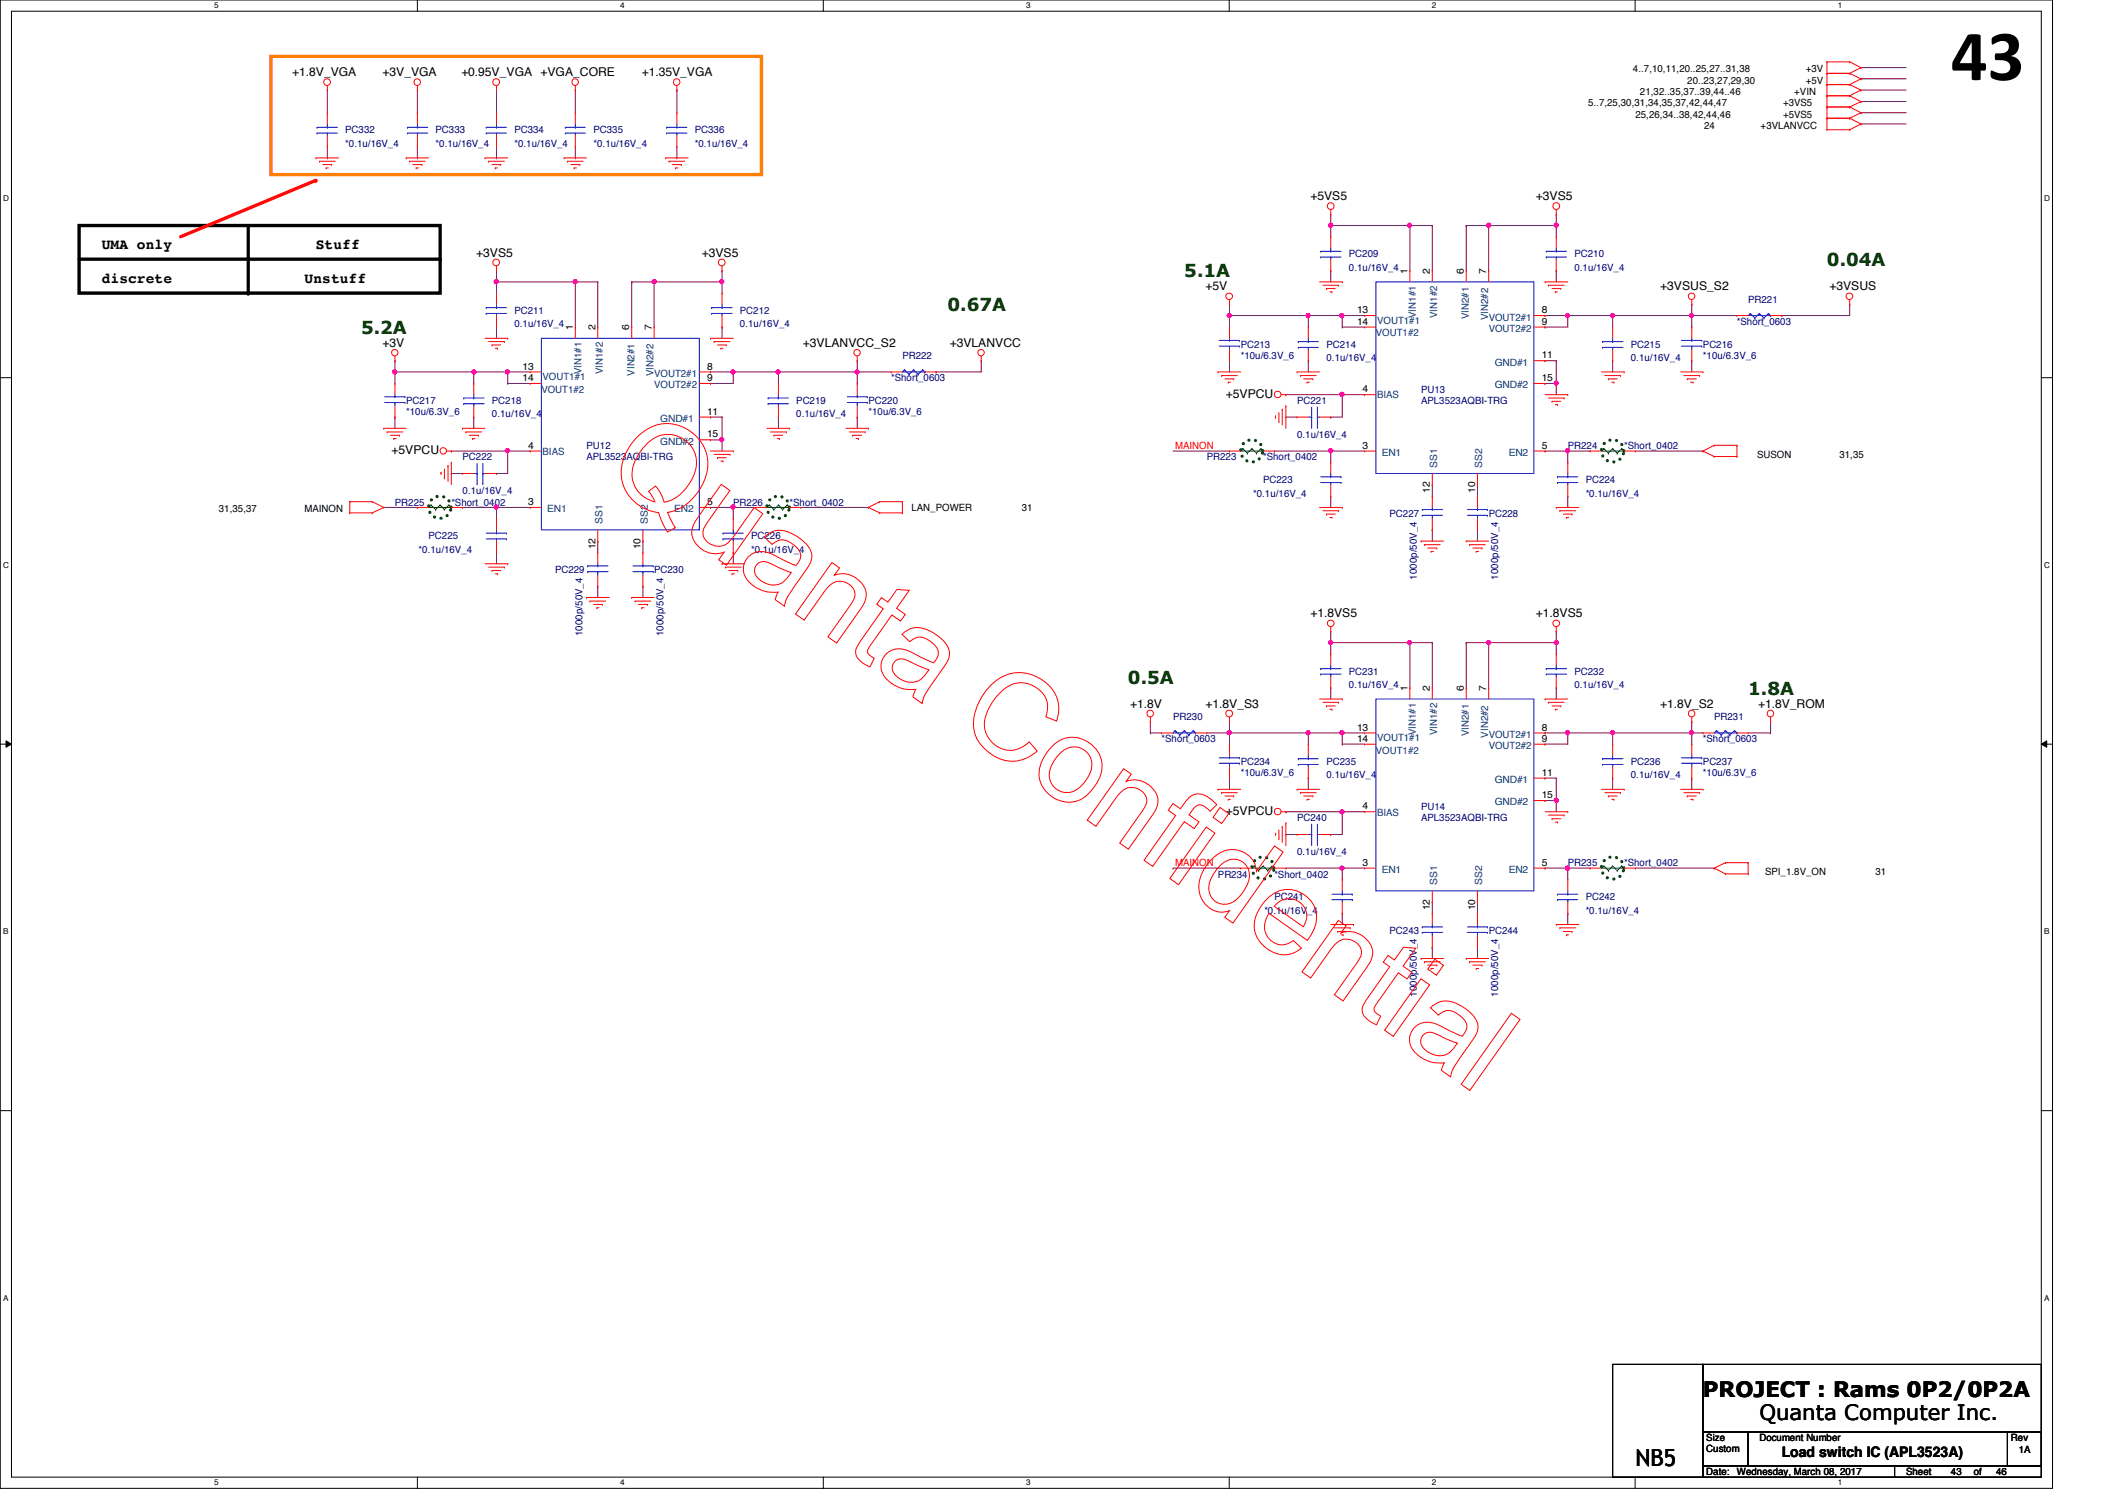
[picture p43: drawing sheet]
<svg xmlns="http://www.w3.org/2000/svg" width="297mm" height="210mm" viewBox="0 0 297 210" stroke-linecap="round" stroke-linejoin="round" font-family="sans-serif">
<defs><g id="words">
<text font-size="10.1" x="272.5" y="11.2">43</text>
<text font-size="3.3" x="228.4" y="204.7">NB5</text>
<g font-size="3">
<text x="237.8" y="195.1">PROJECT : Rams 0P2/0P2A</text>
<text x="245.7" y="198.3">Quanta Computer Inc.</text>
</g>
<g font-size="2.5" fill="#004000">
<text x="165.4" y="38.7">5.1A</text>
<text x="255.1" y="37.2">0.04A</text>
<text x="50.4" y="46.6">5.2A</text>
<text x="132.3" y="43.5">0.67A</text>
<text x="157.5" y="95.5">0.5A</text>
<text x="244.1" y="97">1.8A</text>
</g>
<g font-size="2">
<text x="14.2" y="34.8">UMA only</text>
<text x="44.1" y="34.8">Stuff</text>
<text x="14.2" y="39.5">discrete</text>
<text x="42.5" y="39.5">Unstuff</text>
<text x="248.8" y="203.5">Load switch IC (APL3523A)</text>
</g>
<g font-size="1.7">
<text x="40.8" y="10.7">+1.8V_VGA</text>
<text x="53.4" y="10.7">+3V_VGA</text>
<text x="64.4" y="10.7">+0.95V_VGA +VGA_CORE</text>
<text x="89.6" y="10.7">+1.35V_VGA</text>
<text x="183" y="28">+5VS5</text>
<text x="214.5" y="28">+3VS5</text>
<text x="66.5" y="35.9">+3VS5</text>
<text x="98" y="35.9">+3VS5</text>
<text x="168.4" y="40.6">+5V</text>
<text x="231.9" y="40.6">+3VSUS_S2</text>
<text x="255.5" y="40.6">+3VSUS</text>
<text x="53.4" y="48.4">+3V</text>
<text x="112.1" y="48.4">+3VLANVCC_S2</text>
<text x="132.6" y="48.4">+3VLANVCC</text>
<text x="171.2" y="55.5">+5VPCU</text>
<text x="54.7" y="63.4">+5VPCU</text>
<text x="183" y="86.2">+1.8VS5</text>
<text x="214.5" y="86.2">+1.8VS5</text>
<text x="157.8" y="98.8">+1.8V</text>
<text x="168.4" y="98.8">+1.8V_S3</text>
<text x="231.9" y="98.8">+1.8V_S2</text>
<text x="245.5" y="98.8">+1.8V_ROM</text>
<text x="171.2" y="113.8">+5VPCU</text>
</g>
<g font-size="1.4">
<text x="228" y="10.1">4..7,10,11,20..25,27..31,38</text>
<text x="235.6" y="11.7">20..23,27,29,30</text>
<text x="252.2" y="11.7">+5V</text>
<text x="252.2" y="10.1">+3V</text>
<text x="221.8" y="14.9">5..7,25,30,31,34,35,37,42,44,47</text>
<text x="228.4" y="16.4">25,26,34..38,42,44,46</text>
<text x="229" y="13.3">21,32..35,37..39,44..46</text>
<text x="238" y="18">24</text>
<text x="245.9" y="18">+3VLANVCC</text>
<text x="249" y="14.9">+3VS5</text>
<text x="249" y="16.4">+5VS5</text>
<text x="250.6" y="13.3">+VIN</text>
<text x="196.6" y="38.3" transform="rotate(-90 196.6 38.3)">1</text>
<text x="199.7" y="38.3" transform="rotate(-90 199.7 38.3)">2</text>
<text x="204.4" y="38.3" transform="rotate(-90 204.4 38.3)">6</text>
<text x="207.6" y="38.3" transform="rotate(-90 207.6 38.3)">7</text>
<text x="80" y="46.1" transform="rotate(-90 80 46.1)">1</text>
<text x="83.1" y="46.1" transform="rotate(-90 83.1 46.1)">2</text>
<text x="87.9" y="46.1" transform="rotate(-90 87.9 46.1)">6</text>
<text x="91" y="46.1" transform="rotate(-90 91 46.1)">7</text>
<text x="189.5" y="45.3">14</text>
<text x="189.5" y="43.7">13</text>
<text x="215.3" y="45.3">9</text>
<text x="215.3" y="43.7">8</text>
<text x="73" y="53.2">14</text>
<text x="73" y="51.6">13</text>
<text x="98.8" y="53.2">9</text>
<text x="98.8" y="51.6">8</text>
<text x="215.3" y="50">11</text>
<text x="215.3" y="53.2">15</text>
<text x="98.8" y="57.9">11</text>
<text x="190.3" y="54.8">4</text>
<text x="73.7" y="62.7">4</text>
<text x="98.8" y="61.1">15</text>
<text x="190.3" y="62.7">3</text>
<text x="215.3" y="62.7">5</text>
<text x="245.4" y="64">SUSON</text>
<text x="256.9" y="64">31,35</text>
<text x="30.6" y="71.5">31,35,37</text>
<text x="42.5" y="71.5">MAINON</text>
<text x="73.7" y="70.5">3</text>
<text x="98.8" y="70.5">5</text>
<text x="127.3" y="71.4">LAN_POWER</text>
<text x="142.7" y="71.4">31</text>
<text x="199.7" y="68.8" transform="rotate(-90 199.7 68.8)">12</text>
<text x="206" y="68.8" transform="rotate(-90 206 68.8)">10</text>
<text x="83.1" y="76.7" transform="rotate(-90 83.1 76.7)">12</text>
<text x="89.4" y="76.7" transform="rotate(-90 89.4 76.7)">10</text>
<text x="196.6" y="96.5" transform="rotate(-90 196.6 96.5)">1</text>
<text x="199.7" y="96.5" transform="rotate(-90 199.7 96.5)">2</text>
<text x="204.4" y="96.5" transform="rotate(-90 204.4 96.5)">6</text>
<text x="207.6" y="96.5" transform="rotate(-90 207.6 96.5)">7</text>
<text x="189.5" y="103.6">14</text>
<text x="189.5" y="102">13</text>
<text x="215.3" y="103.6">9</text>
<text x="215.3" y="102">8</text>
<text x="190.3" y="113">4</text>
<text x="215.3" y="108.3">11</text>
<text x="215.3" y="111.5">15</text>
<text x="190.3" y="120.9">3</text>
<text x="215.3" y="120.9">5</text>
<text x="246.5" y="122.3">SPI_1.8V_ON</text>
<text x="261.9" y="122.3">31</text>
<text x="199.7" y="127.1" transform="rotate(-90 199.7 127.1)">12</text>
<text x="206" y="127.1" transform="rotate(-90 206 127.1)">10</text>
<text x="238.3" y="202.7">Custom</text>
<text x="238.3" y="201.3">Size</text>
<text x="245.7" y="201.3">Document Number</text>
<text x="280.8" y="201.3">Rev</text>
<text x="281.9" y="202.9">1A</text>
<text x="238.3" y="206">Date:</text>
<text x="242.6" y="206">Wednesday, March 08, 2017</text>
<text x="266.2" y="206">Sheet</text>
<text x="272.5" y="206">43</text>
<text x="275.6" y="206">of</text>
<text x="278.8" y="206">46</text>
</g>
<g font-size="1.4" fill="#000080">
<text x="48.2" y="18.6">PC332</text>
<text x="48.2" y="20.5">*0.1u/16V_4</text>
<text x="60.8" y="18.6">PC333</text>
<text x="60.8" y="20.5">*0.1u/16V_4</text>
<text x="71.8" y="18.6">PC334</text>
<text x="71.8" y="20.5">*0.1u/16V_4</text>
<text x="82.9" y="18.6">PC335</text>
<text x="82.9" y="20.5">*0.1u/16V_4</text>
<text x="97" y="18.6">PC336</text>
<text x="97" y="20.5">*0.1u/16V_4</text>
<text x="188.4" y="35.9">PC209</text>
<text x="219.9" y="35.9">PC210</text>
<text x="188.4" y="37.8">0.1u/16V_4</text>
<text x="219.9" y="37.8">0.1u/16V_4</text>
<text x="71.8" y="43.8">PC211</text>
<text x="71.8" y="45.7">0.1u/16V_4</text>
<text x="103.3" y="43.8">PC212</text>
<text x="103.3" y="45.7">0.1u/16V_4</text>
<text x="242.6" y="45.4">*Short_0603</text>
<text x="244.1" y="42.2">PR221</text>
<text x="124.5" y="53.3">*Short_0603</text>
<text x="126" y="50.1">PR222</text>
<text x="173.3" y="48.6">PC213</text>
<text x="173.3" y="50.1">*10u/6.3V_6</text>
<text x="185.2" y="48.6">PC214</text>
<text x="185.2" y="50.4">0.1u/16V_4</text>
<text x="227.8" y="48.6">PC215</text>
<text x="227.8" y="50.4">0.1u/16V_4</text>
<text x="237.8" y="48.6">PC216</text>
<text x="237.8" y="50.1">*10u/6.3V_6</text>
<text x="56.7" y="56.4">PC217</text>
<text x="56.7" y="58">*10u/6.3V_6</text>
<text x="68.7" y="56.4">PC218</text>
<text x="68.7" y="58.3">0.1u/16V_4</text>
<text x="111.2" y="56.4">PC219</text>
<text x="111.2" y="58.3">0.1u/16V_4</text>
<text x="121.3" y="56.4">PC220</text>
<text x="121.3" y="58">*10u/6.3V_6</text>
<text x="181.1" y="56.4">PC221</text>
<text x="198.5" y="54.9">PU13</text>
<text x="198.5" y="56.4">APL3523AQBI-TRG</text>
<text x="64.6" y="64.3">PC222</text>
<text x="81.9" y="62.7">PU12</text>
<text x="81.9" y="64.3">APL3523AQBI-TRG</text>
<text x="168.5" y="64.3">PR223</text>
<text x="176.4" y="64.3">*Short_0402</text>
<text x="181.1" y="61.1">0.1u/16V_4</text>
<text x="218.9" y="62.7">PR224</text>
<text x="226.8" y="62.7">*Short_0402</text>
<text x="55.2" y="70.6">PR225</text>
<text x="63" y="70.6">*Short_0402</text>
<text x="64.6" y="69">0.1u/16V_4</text>
<text x="102.4" y="70.6">PR226</text>
<text x="110.3" y="70.6">*Short_0402</text>
<text x="175" y="69.3">*0.1u/16V_4</text>
<text x="176.4" y="67.4">PC223</text>
<text x="221.4" y="67.4">PC224</text>
<text x="221.4" y="69.3">*0.1u/16V_4</text>
<text x="58.5" y="77.2">*0.1u/16V_4</text>
<text x="59.9" y="75.3">PC225</text>
<text x="104.9" y="75.3">PC226</text>
<text x="104.9" y="77.2">*0.1u/16V_4</text>
<text x="194.1" y="72.2">PC227</text>
<text x="207.9" y="72.2">PC228</text>
<text x="77.5" y="80.1">PC229</text>
<text x="91.4" y="80.1">PC230</text>
<text x="197.9" y="80.9" transform="rotate(-90 197.9 80.9)">1000p/50V_4</text>
<text x="209.2" y="80.9" transform="rotate(-90 209.2 80.9)">1000p/50V_4</text>
<text x="81.4" y="88.8" transform="rotate(-90 81.4 88.8)">1000p/50V_4</text>
<text x="92.7" y="88.8" transform="rotate(-90 92.7 88.8)">1000p/50V_4</text>
<text x="188.4" y="94.2">PC231</text>
<text x="219.9" y="94.2">PC232</text>
<text x="163.8" y="100.5">PR230</text>
<text x="188.4" y="96.1">0.1u/16V_4</text>
<text x="219.9" y="96.1">0.1u/16V_4</text>
<text x="239.4" y="100.5">PR231</text>
<text x="162.2" y="103.7">*Short_0603</text>
<text x="173.3" y="106.8">PC234</text>
<text x="185.2" y="106.8">PC235</text>
<text x="227.8" y="106.8">PC236</text>
<text x="237.8" y="106.8">PC237</text>
<text x="237.8" y="103.7">*Short_0603</text>
<text x="173.3" y="108.4">*10u/6.3V_6</text>
<text x="185.2" y="108.7">0.1u/16V_4</text>
<text x="198.5" y="113.1">PU14</text>
<text x="227.8" y="108.7">0.1u/16V_4</text>
<text x="237.8" y="108.4">*10u/6.3V_6</text>
<text x="181.1" y="114.7">PC240</text>
<text x="181.1" y="119.4">0.1u/16V_4</text>
<text x="198.5" y="114.7">APL3523AQBI-TRG</text>
<text x="170.1" y="122.6">PR234</text>
<text x="178" y="122.6">*Short_0402</text>
<text x="178" y="125.7">PC241</text>
<text x="218.9" y="121">PR235</text>
<text x="221.4" y="125.7">PC242</text>
<text x="226.8" y="121">*Short_0402</text>
<text x="176.6" y="127.6">*0.1u/16V_4</text>
<text x="194.1" y="130.4">PC243</text>
<text x="207.9" y="130.4">PC244</text>
<text x="221.4" y="127.6">*0.1u/16V_4</text>
<text x="197.9" y="139.2" transform="rotate(-90 197.9 139.2)">1000p/50V_4</text>
<text x="209.2" y="139.2" transform="rotate(-90 209.2 139.2)">1000p/50V_4</text>
</g>
<g font-size="1.4" fill="#004080">
<text x="192.1" y="47">VOUT1#2</text>
<text x="192.3" y="45.3">VOUT1#1</text>
<text x="197.7" y="44.4" transform="rotate(-90 197.7 44.4)">VIN1#1</text>
<text x="200.7" y="44.4" transform="rotate(-90 200.7 44.4)">VIN1#2</text>
<text x="205.1" y="44.6" transform="rotate(-90 205.1 44.6)">VIN2#1</text>
<text x="207.8" y="44.7" transform="rotate(-90 207.8 44.7)">VIN2#2</text>
<text x="207.9" y="46.4">VOUT2#2</text>
<text x="207.9" y="44.8">VOUT2#1</text>
<text x="75.8" y="53.1">VOUT1#1</text>
<text x="81.2" y="52.3" transform="rotate(-90 81.2 52.3)">VIN1#1</text>
<text x="84.2" y="52.3" transform="rotate(-90 84.2 52.3)">VIN1#2</text>
<text x="88.6" y="52.5" transform="rotate(-90 88.6 52.5)">VIN2#1</text>
<text x="91.3" y="52.6" transform="rotate(-90 91.3 52.6)">VIN2#2</text>
<text x="91.4" y="52.7">VOUT2#1</text>
<text x="208.7" y="51.1">GND#1</text>
<text x="75.6" y="54.9">VOUT1#2</text>
<text x="91.4" y="54.2">VOUT2#2</text>
<text x="92.2" y="58.9">GND#1</text>
<text x="192.3" y="55.6">BIAS</text>
<text x="208.7" y="54.2">GND#2</text>
<text x="75.8" y="63.5">BIAS</text>
<text x="92.2" y="62.1">GND#2</text>
<text x="193" y="63.7">EN1</text>
<text x="200.7" y="65.3" transform="rotate(-90 200.7 65.3)">SS1</text>
<text x="207" y="65.3" transform="rotate(-90 207 65.3)">SS2</text>
<text x="210.7" y="63.7">EN2</text>
<text x="76.4" y="71.5">EN1</text>
<text x="94.1" y="71.5">EN2</text>
<text x="84.2" y="73.2" transform="rotate(-90 84.2 73.2)">SS1</text>
<text x="90.5" y="73.2" transform="rotate(-90 90.5 73.2)">SS2</text>
<text x="192.1" y="105.2">VOUT1#2</text>
<text x="192.3" y="103.5">VOUT1#1</text>
<text x="197.7" y="102.7" transform="rotate(-90 197.7 102.7)">VIN1#1</text>
<text x="200.7" y="102.7" transform="rotate(-90 200.7 102.7)">VIN1#2</text>
<text x="205.1" y="102.8" transform="rotate(-90 205.1 102.8)">VIN2#1</text>
<text x="207.8" y="103" transform="rotate(-90 207.8 103)">VIN2#2</text>
<text x="207.9" y="104.6">VOUT2#2</text>
<text x="207.9" y="103">VOUT2#1</text>
<text x="192.3" y="113.9">BIAS</text>
<text x="208.7" y="109.3">GND#1</text>
<text x="208.7" y="112.5">GND#2</text>
<text x="193" y="121.9">EN1</text>
<text x="200.7" y="123.6" transform="rotate(-90 200.7 123.6)">SS1</text>
<text x="207" y="123.6" transform="rotate(-90 207 123.6)">SS2</text>
<text x="210.7" y="121.9">EN2</text>
</g>
<g font-size="1.4" fill="#f00">
<text x="164.1" y="62.7">MAINON</text>
<text x="164.1" y="120.9">MAINON</text>
</g>
<g font-size="1.1">
<text x="29.9" y="1.1">5</text>
<text x="86.6" y="1.1">4</text>
<text x="143.3" y="1.1">3</text>
<text x="200" y="1.1">2</text>
<text x="256.7" y="1.1">1</text>
<text x=".5" y="28.1">D</text>
<text x="285.5" y="28.1">D</text>
<text x=".5" y="79.3">C</text>
<text x="285.5" y="79.3">C</text>
<text x=".5" y="130.5">B</text>
<text x="285.5" y="130.5">B</text>
<text x=".5" y="181.7">A</text>
<text x="285.5" y="181.7">A</text>
<text x="29.9" y="207.4">5</text>
<text x="86.6" y="207.4">4</text>
<text x="143.3" y="207.4">3</text>
<text x="200" y="207.4">2</text>
<text x="256.7" y="207.4">1</text>
</g>
</g></defs>
<path d="M0 0h286.6v207.9h-286.6zM1.6 1.6h283.5v204.7h-283.5z" fill="none" stroke="#000" stroke-width=".14"/>
<g fill="#fff">
<path d="M29.9 .2h.6v1.2h-.6z"/>
<path d="M29.9 206.5h.6v1.1h-.6z"/>
</g>
<path d="M58.3 0v1.6M58.3 206.3v1.6" fill="none" stroke="#000" stroke-width=".14"/>
<g fill="#fff">
<path d="M86.6 .2h.6v1.2h-.6z"/>
<path d="M86.6 206.5h.6v1.1h-.6z"/>
</g>
<path d="M115 0v1.6M115 206.3v1.6" fill="none" stroke="#000" stroke-width=".14"/>
<g fill="#fff">
<path d="M143.3 .2h.6v1.2h-.6z"/>
<path d="M143.3 206.5h.6v1.1h-.6z"/>
</g>
<path d="M171.7 0v1.6M171.7 206.3v1.6" fill="none" stroke="#000" stroke-width=".14"/>
<g fill="#fff">
<path d="M200 .2h.6v1.2h-.6z"/>
<path d="M200 206.5h.6v1.1h-.6z"/>
</g>
<path d="M228.3 0v1.6M228.3 206.3v1.6" fill="none" stroke="#000" stroke-width=".14"/>
<g fill="#fff">
<path d="M256.7 .2h.6v1.2h-.6z"/>
<path d="M256.7 206.5h.6v1.1h-.6z"/>
<path d="M.5 27.1h.7v1.2h-.7z"/>
<path d="M285.5 27.1h.8v1.2h-.8z"/>
<path d="M.5 78.3h.7v1.2h-.7z"/>
<path d="M285.5 78.3h.8v1.2h-.8z"/>
</g>
<path d="M0 52.7h1.6M285.1 52.7h1.5" fill="none" stroke="#000" stroke-width=".14"/>
<g fill="#fff">
<path d="M.5 129.5h.7v1.2h-.7z"/>
<path d="M285.5 129.5h.7v1.2h-.7z"/>
</g>
<path d="M0 103.9h1.6M.8 103.5l.8 .4-.8 .5zM285.1 103.9l.7-.4v.9zM285.1 103.9h1.5" fill="none" stroke="#000" stroke-width=".14"/>
<path d="M.8 103.5l.8 .4-.8 .5zM285.1 103.9l.7-.4v.9z" fill="#000"/>
<g fill="#fff">
<path d="M.5 180.7h.7v1.2h-.7z"/>
<path d="M285.5 180.7h.7v1.2h-.7z"/>
</g>
<path d="M0 155.1h1.6M285.1 155.1h1.5" fill="none" stroke="#000" stroke-width=".14"/>
<path d="M37.8 7.9h68.5v16.5h-68.5z" fill="none" stroke="#ff8000" stroke-width=".47"/>
<path d="M11 31.5h50.5v9.4h-50.5zM11 36.2h50.5M34.7 31.5v9.4" fill="none" stroke="#000" stroke-width=".47"/>
<g fill="#000">
<circle cx="61.5" cy="36.2" r=".23"/>
<circle cx="34.7" cy="40.9" r=".23"/>
</g>
<path d="M44.1 25.2l-18.9 7.9" fill="none" stroke="#f00" stroke-width=".47"/>
<circle cx="44.1" cy="25.2" r=".23" fill="#f00"/>
<g fill="none" stroke="#008000" stroke-width=".47" stroke-dasharray="0 .9">
<circle cx="61.4" cy="70.8" r="1.56"/>
<circle cx="108.7" cy="70.8" r="1.56"/>
<circle cx="174.8" cy="63" r="1.55"/>
<circle cx="225.2" cy="63" r="1.56"/>
<circle cx="176.4" cy="121.2" r="1.55"/>
<circle cx="225.2" cy="121.2" r="1.56"/>
</g>
<g fill="none" stroke="#800040" stroke-width=".14">
<path d="M259.9 12.6h.1M259.9 11h.1M259.9 15.7h.1M259.9 14.2h.1M259.9 9.4h.1M259.9 17.3h.1M259.9 12.6h6.3M259.9 11h6.3M259.9 15.7h6.3M259.9 14.2h6.3M259.9 9.4h6.3M259.9 17.3h6.3"/>
<path d="M69.3 39.4h.1M69.3 39.4v1.5M88.2 39.4h.1M88.2 39.4v6.3M88.2 39.4h3.2M100.8 37.8h.1M100.8 37.8v1.6M100.8 45.7h.1M100.8 45.7v1.5"/>
</g>
<circle cx="91.4" cy="39.3" r=".3" fill="#f0f"/>
<circle cx="91.4" cy="39.3" r=".3" fill="none" stroke="#f0f" stroke-width=".14"/>
<path d="M91.4 39.4h.1M91.4 39.4v6.3M91.4 39.4h9.4M100.8 39.4h.1M100.8 39.4v1.5" fill="none" stroke="#800040" stroke-width=".14"/>
<circle cx="100.8" cy="39.3" r=".3" fill="#f0f"/>
<circle cx="100.8" cy="39.3" r=".3" fill="none" stroke="#f0f" stroke-width=".14"/>
<path d="M99.2 58.3h.1M99.2 58.3h1.6M100.8 58.3h.1M100.8 58.3v4.7M99.2 61.4h.1M99.2 61.4h1.6M100.8 61.4h.1" fill="none" stroke="#800040" stroke-width=".14"/>
<circle cx="100.8" cy="61.4" r=".3" fill="#f0f"/>
<circle cx="100.8" cy="61.4" r=".3" fill="none" stroke="#f0f" stroke-width=".14"/>
<path d="M69.3 39.4h.1M69.3 39.4h14.2M80.3 39.4h.1M80.3 39.4v6.3M83.5 39.4h.1M83.5 39.4v6.3M63 66.1h.1M63 66.1h1.6M83.5 81.9h.1M83.5 81.9v1.5" fill="none" stroke="#800040" stroke-width=".14"/>
<circle cx="80.3" cy="39.3" r=".29" fill="#f0f"/>
<circle cx="80.3" cy="39.3" r=".29" fill="none" stroke="#f0f" stroke-width=".14"/>
<circle cx="69.3" cy="39.3" r=".3" fill="#f0f"/>
<circle cx="69.3" cy="39.3" r=".3" fill="none" stroke="#f0f" stroke-width=".14"/>
<path d="M69.3 45.7h.1M69.3 45.7v1.5M99.2 53.6h.1M99.2 53.6h3.2M102.4 51.9h.1M102.4 51.9h6.3M108.7 58.3h.1M108.7 58.3v1.5M119.7 58.3h.1M119.7 51.9h.1M119.7 51.9v1.7M119.7 58.3v1.5" fill="none" stroke="#800040" stroke-width=".14"/>
<circle cx="119.7" cy="51.9" r=".29" fill="#f0f"/>
<circle cx="119.7" cy="51.9" r=".29" fill="none" stroke="#f0f" stroke-width=".14"/>
<path d="M108.7 51.9h.1M108.7 51.9v1.7" fill="none" stroke="#800040" stroke-width=".14"/>
<circle cx="108.7" cy="51.9" r=".3" fill="#f0f"/>
<circle cx="108.7" cy="51.9" r=".3" fill="none" stroke="#f0f" stroke-width=".14"/>
<g fill="none" stroke="#800040" stroke-width=".14">
<path d="M69.3 37.8h.1M69.3 37.8v1.6M102.4 51.9h.1M102.4 51.9v1.7M108.7 51.9h.1M108.7 51.9h11M63 63h.1M63 63h7.9M69.3 77.2h.1M69.3 77.2v1.5M70.9 63h.1M70.9 63v3.1"/>
<path d="M83.5 75.6h.1M83.5 75.6v1.6M89.8 75.6h.1M89.8 75.6v1.6M89.8 81.9h.1M89.8 81.9v1.5"/>
</g>
<circle cx="102.4" cy="51.9" r=".3" fill="#f0f"/>
<circle cx="102.4" cy="51.9" r=".3" fill="none" stroke="#f0f" stroke-width=".14"/>
<path d="M99.2 51.9h.1M99.2 51.9h3.2M70.9 63h.1M70.9 63h3.1" fill="none" stroke="#800040" stroke-width=".14"/>
<circle cx="70.9" cy="62.9" r=".3" fill="#f0f"/>
<circle cx="70.9" cy="62.9" r=".3" fill="none" stroke="#f0f" stroke-width=".14"/>
<path d="M55.2 58.3h.1M55.2 51.9h.1M55.2 51.9v1.7M55.2 58.3v1.5M66.2 51.9h.1M66.2 58.3h.1M66.2 51.9h4.7M66.2 58.3v1.5" fill="none" stroke="#800040" stroke-width=".14"/>
<circle cx="55.1" cy="51.9" r=".3" fill="#f0f"/>
<circle cx="55.1" cy="51.9" r=".3" fill="none" stroke="#f0f" stroke-width=".14"/>
<path d="M66.2 51.9h.1M66.2 51.9v1.7" fill="none" stroke="#800040" stroke-width=".14"/>
<circle cx="66.2" cy="51.9" r=".3" fill="#f0f"/>
<circle cx="66.2" cy="51.9" r=".3" fill="none" stroke="#f0f" stroke-width=".14"/>
<path d="M55.2 51.9h.1M55.2 50.4h.1M55.2 51.9h11M55.2 50.4v1.5M70.9 53.6h.1M70.9 51.9h.1M70.9 53.6h3.1M70.9 51.9v1.7" fill="none" stroke="#800040" stroke-width=".14"/>
<circle cx="70.9" cy="51.9" r=".3" fill="#f0f"/>
<circle cx="70.9" cy="51.9" r=".3" fill="none" stroke="#f0f" stroke-width=".14"/>
<path d="M70.9 51.9h.1M70.9 51.9h3.1M99.2 70.9h.1M99.2 70.9h3.2M102.4 70.9h.1M102.4 70.9v1.5" fill="none" stroke="#800040" stroke-width=".14"/>
<circle cx="102.4" cy="70.8" r=".3" fill="#f0f"/>
<circle cx="102.4" cy="70.8" r=".3" fill="none" stroke="#f0f" stroke-width=".14"/>
<path d="M69.3 70.9h.1M69.3 70.9h4.7M102.4 77.2h.1M102.4 77.2v1.5" fill="none" stroke="#800040" stroke-width=".14"/>
<circle cx="69.3" cy="70.8" r=".3" fill="#f0f"/>
<circle cx="69.3" cy="70.8" r=".3" fill="none" stroke="#f0f" stroke-width=".14"/>
<g fill="none" stroke="#800040" stroke-width=".14">
<path d="M185.8 31.5h.1M185.8 31.5v1.6M204.8 31.5h.1M204.8 31.5v6.3M207.9 31.5h.1M207.9 31.5v6.3M217.3 37.8h.1M217.3 29.9h.1M217.3 29.9v1.6h-12.5M217.3 37.8v1.6M119.7 50.4h.1M119.7 50.4v1.5"/>
<path d="M69.3 70.9h.1M69.3 66.1h.1M69.3 70.9v1.5M69.3 66.1h1.6"/>
</g>
<circle cx="217.3" cy="31.4" r=".3" fill="#f0f"/>
<circle cx="217.3" cy="31.4" r=".3" fill="none" stroke="#f0f" stroke-width=".14"/>
<circle cx="207.9" cy="31.4" r=".3" fill="#f0f"/>
<circle cx="207.9" cy="31.4" r=".3" fill="none" stroke="#f0f" stroke-width=".14"/>
<path d="M217.3 31.5h.1M217.3 31.5v1.6M215.8 53.6h.1M215.8 53.6h1.5M217.3 53.6h.1M217.3 53.6v1.5" fill="none" stroke="#800040" stroke-width=".14"/>
<circle cx="217.3" cy="53.5" r=".3" fill="#f0f"/>
<circle cx="217.3" cy="53.5" r=".3" fill="none" stroke="#f0f" stroke-width=".14"/>
<g fill="none" stroke="#800040" stroke-width=".14">
<path d="M196.9 31.5h.1M196.9 31.5v6.3M196.9 31.5h3.1M200 31.5h.1M200 31.5v6.3M179.6 58.3h.1M179.6 58.3h1.5M215.8 50.4h.1M215.8 50.4h1.5M217.3 50.4h.1M217.3 50.4v3.2M200 74h.1"/>
<path d="M200 74v1.6"/>
</g>
<circle cx="196.8" cy="31.4" r=".3" fill="#f0f"/>
<circle cx="196.8" cy="31.4" r=".3" fill="none" stroke="#f0f" stroke-width=".14"/>
<path d="M185.8 31.5h.1M185.8 31.5h11.1" fill="none" stroke="#800040" stroke-width=".14"/>
<circle cx="185.8" cy="31.4" r=".3" fill="#f0f"/>
<circle cx="185.8" cy="31.4" r=".3" fill="none" stroke="#f0f" stroke-width=".14"/>
<g fill="none" stroke="#800040" stroke-width=".14">
<path d="M185.8 37.8h.1M185.8 37.8v1.6M215.8 45.7h.1M215.8 45.7h3.1M218.9 44.1h.1M218.9 44.1h17.4M225.2 50.4h.1M225.2 44.1h.1M225.2 44.1v1.6M225.2 50.4v1.5M236.3 50.4h.1M236.3 44.1h.1"/>
<path d="M236.3 44.1v1.6M236.3 50.4v1.5"/>
</g>
<circle cx="236.2" cy="44.1" r=".3" fill="#f0f"/>
<circle cx="236.2" cy="44.1" r=".3" fill="none" stroke="#f0f" stroke-width=".14"/>
<circle cx="225.2" cy="44.1" r=".3" fill="#f0f"/>
<circle cx="225.2" cy="44.1" r=".3" fill="none" stroke="#f0f" stroke-width=".14"/>
<path d="M185.8 29.9h.1M185.8 29.9v1.6M179.6 55.1h.1M179.6 55.1h7.8M206.3 74h.1M206.3 74v1.6" fill="none" stroke="#800040" stroke-width=".14"/>
<circle cx="187.4" cy="55.1" r=".3" fill="#f0f"/>
<circle cx="187.4" cy="55.1" r=".3" fill="none" stroke="#f0f" stroke-width=".14"/>
<g fill="none" stroke="#800040" stroke-width=".14">
<path d="M187.4 55.1h.1M187.4 55.1v3.2M215.8 44.1h.1M215.8 44.1h3.1M218.9 44.1h.1M218.9 44.1v1.6M163.8 63h7.9M171.7 63h.1M185.8 69.3h.1M185.8 69.3v1.6M200 67.7h.1M200 67.7v1.6"/>
<path d="M206.3 67.7h.1M206.3 67.7v1.6"/>
</g>
<circle cx="218.9" cy="44.1" r=".3" fill="#f0f"/>
<circle cx="218.9" cy="44.1" r=".3" fill="none" stroke="#f0f" stroke-width=".14"/>
<path d="M182.7 44.1h.1M182.7 44.1h4.7M187.4 55.1h.1M187.4 55.1h3.2" fill="none" stroke="#800040" stroke-width=".14"/>
<circle cx="187.4" cy="44.1" r=".3" fill="#f0f"/>
<circle cx="187.4" cy="44.1" r=".3" fill="none" stroke="#f0f" stroke-width=".14"/>
<path d="M171.7 50.4h.1M171.7 44.1h.1M171.7 44.1v1.6M171.7 50.4v1.5M171.7 44.1h11M182.7 50.4h.1M182.7 44.1h.1M182.7 44.1v1.6M182.7 50.4v1.5" fill="none" stroke="#800040" stroke-width=".14"/>
<circle cx="182.7" cy="44.1" r=".29" fill="#f0f"/>
<circle cx="182.7" cy="44.1" r=".29" fill="none" stroke="#f0f" stroke-width=".14"/>
<circle cx="171.7" cy="44.1" r=".3" fill="#f0f"/>
<circle cx="171.7" cy="44.1" r=".3" fill="none" stroke="#f0f" stroke-width=".14"/>
<path d="M171.7 42.5h.1M171.7 42.5v1.6M187.4 45.7h.1M187.4 44.1h.1M187.4 45.7h3.2M187.4 44.1v1.6M187.4 44.1h3.2M215.8 63h.1M215.8 63h3.1M218.9 63h.1M218.9 63v1.6" fill="none" stroke="#800040" stroke-width=".14"/>
<circle cx="218.9" cy="62.9" r=".3" fill="#f0f"/>
<circle cx="218.9" cy="62.9" r=".3" fill="none" stroke="#f0f" stroke-width=".14"/>
<g fill="none" stroke="#800040" stroke-width=".14">
<path d="M119.7 51.9h.1M119.7 51.9h4.8M137 50.4h.1M137 50.4v1.5M185.8 58.3h.1M185.8 58.3h1.6M236.3 42.5h.1M236.3 44.1h.1M236.3 42.5v1.6M236.3 44.1h6.3M258.3 42.5h.1M258.3 42.5v1.6"/>
<path d="M102.4 70.9h.1M102.4 70.9h3.1M185.8 63h.1M185.8 63h4.8M185.8 63v1.6M218.9 69.3h.1M218.9 63h.1M218.9 69.3v1.6M218.9 63h3.2M185.8 89.7h.1M185.8 89.7v1.6M217.3 96.1h.1"/>
<path d="M217.3 88.2h.1M217.3 88.2v1.5M217.3 96.1v1.5"/>
</g>
<circle cx="185.8" cy="89.7" r=".3" fill="#f0f"/>
<circle cx="185.8" cy="89.7" r=".3" fill="none" stroke="#f0f" stroke-width=".14"/>
<path d="M204.8 89.7h.1M204.8 89.7v6.4M204.8 89.7h12.5M207.9 89.7h.1M207.9 89.7v6.4" fill="none" stroke="#800040" stroke-width=".14"/>
<circle cx="217.3" cy="89.7" r=".3" fill="#f0f"/>
<circle cx="217.3" cy="89.7" r=".3" fill="none" stroke="#f0f" stroke-width=".14"/>
<circle cx="207.9" cy="89.7" r=".3" fill="#f0f"/>
<circle cx="207.9" cy="89.7" r=".3" fill="none" stroke="#f0f" stroke-width=".14"/>
<path d="M217.3 89.7h.1M217.3 89.7v1.6M215.8 111.8h.1M215.8 111.8h1.5M217.3 111.8h.1M217.3 111.8v1.6" fill="none" stroke="#800040" stroke-width=".14"/>
<circle cx="217.3" cy="111.8" r=".29" fill="#f0f"/>
<circle cx="217.3" cy="111.8" r=".29" fill="none" stroke="#f0f" stroke-width=".14"/>
<g fill="none" stroke="#800040" stroke-width=".14">
<path d="M196.9 89.7h.1M196.9 89.7v6.4M196.9 89.7h3.1M200 89.7h.1M200 89.7v6.4M179.6 116.5h.1M179.6 116.5h1.5M215.8 108.7h.1M215.8 108.7h1.5M217.3 108.7h.1M217.3 108.7v3.1M200 132.3h.1"/>
<path d="M200 132.3v1.6"/>
</g>
<circle cx="196.8" cy="89.7" r=".3" fill="#f0f"/>
<circle cx="196.8" cy="89.7" r=".3" fill="none" stroke="#f0f" stroke-width=".14"/>
<g fill="none" stroke="#800040" stroke-width=".14">
<path d="M185.8 89.7h.1M185.8 96.1h.1M185.8 89.7h11.1M185.8 96.1v1.5M215.8 103.9h.1M215.8 103.9h3.1M218.9 102.4h.1M218.9 102.4h17.4M225.2 108.7h.1M225.2 102.4h.1M225.2 102.4v1.5M225.2 108.7v1.5"/>
<path d="M236.3 108.7h.1M236.3 102.4h.1M236.3 102.4v1.5M236.3 108.7v1.5"/>
</g>
<circle cx="236.2" cy="102.3" r=".3" fill="#f0f"/>
<circle cx="236.2" cy="102.3" r=".3" fill="none" stroke="#f0f" stroke-width=".14"/>
<circle cx="225.2" cy="102.3" r=".3" fill="#f0f"/>
<circle cx="225.2" cy="102.3" r=".3" fill="none" stroke="#f0f" stroke-width=".14"/>
<path d="M185.8 88.2h.1M185.8 88.2v1.5M179.6 113.4h.1M179.6 113.4h7.8M206.3 132.3h.1M206.3 132.3v1.6" fill="none" stroke="#800040" stroke-width=".14"/>
<circle cx="187.4" cy="113.4" r=".3" fill="#f0f"/>
<circle cx="187.4" cy="113.4" r=".3" fill="none" stroke="#f0f" stroke-width=".14"/>
<g fill="none" stroke="#800040" stroke-width=".14">
<path d="M160.7 100.8h.1M160.7 100.8v1.6M187.4 113.4h.1M187.4 113.4v3.1M215.8 102.4h.1M215.8 102.4h3.1M218.9 102.4h.1M218.9 102.4v1.5M163.8 121.2h.1M163.8 121.2h9.5M187.4 127.6h.1M187.4 127.6v1.5"/>
<path d="M200 126h.1M200 126v1.6M206.3 126h.1M206.3 126v1.6"/>
</g>
<circle cx="218.9" cy="102.3" r=".3" fill="#f0f"/>
<circle cx="218.9" cy="102.3" r=".3" fill="none" stroke="#f0f" stroke-width=".14"/>
<path d="M182.7 102.4h.1M182.7 102.4h4.7M187.4 113.4h.1M187.4 113.4h3.2" fill="none" stroke="#800040" stroke-width=".14"/>
<circle cx="187.4" cy="102.3" r=".3" fill="#f0f"/>
<circle cx="187.4" cy="102.3" r=".3" fill="none" stroke="#f0f" stroke-width=".14"/>
<path d="M171.7 108.7h.1M171.7 102.4h.1M171.7 102.4v1.5M171.7 108.7v1.5M171.7 102.4h11M182.7 108.7h.1M182.7 102.4h.1M182.7 102.4v1.5M182.7 108.7v1.5" fill="none" stroke="#800040" stroke-width=".14"/>
<circle cx="182.7" cy="102.3" r=".29" fill="#f0f"/>
<circle cx="182.7" cy="102.3" r=".29" fill="none" stroke="#f0f" stroke-width=".14"/>
<circle cx="171.7" cy="102.3" r=".3" fill="#f0f"/>
<circle cx="171.7" cy="102.3" r=".3" fill="none" stroke="#f0f" stroke-width=".14"/>
<path d="M171.7 100.8h.1M171.7 100.8v1.6M187.4 103.9h.1M187.4 102.4h.1M187.4 103.9h3.2M187.4 102.4v1.5M187.4 102.4h3.2M215.8 121.2h.1M215.8 121.2h3.1M218.9 121.2h.1M218.9 121.2v1.6" fill="none" stroke="#800040" stroke-width=".14"/>
<circle cx="218.9" cy="121.2" r=".3" fill="#f0f"/>
<circle cx="218.9" cy="121.2" r=".3" fill="none" stroke="#f0f" stroke-width=".14"/>
<g fill="none" stroke="#800040" stroke-width=".14">
<path d="M45.7 12.6h.1M45.7 12.6v3.1M58.3 12.6h.1M58.3 12.6v3.1M69.3 12.6h.1M69.3 12.6v3.1M80.3 12.6h.1M80.3 12.6v3.1M94.5 12.6h.1M94.5 12.6v3.1M45.7 22.1h.1M45.7 20.4v1.7"/>
<path d="M58.3 22.1h.1M58.3 20.4v1.7M69.3 22.1h.1M69.3 20.4v1.7M80.3 22.1h.1M80.3 20.4v1.7M94.5 22.1h.1M94.5 20.4v1.7M130.7 51.9h.1M130.7 51.9h6.3M248.8 44.1h.1M248.8 44.1h9.5"/>
<path d="M53.6 70.9h4.7M58.3 70.9h.1M64.6 70.9h4.7M69.3 70.9h.1M111.8 70.9h9.5M121.3 70.9h.1M228.4 63h9.4M237.8 63h.1M160.7 102.4h.1M160.7 102.4h1.5M168.5 102.4h3.2M171.7 102.4h.1"/>
<path d="M185.8 116.5h.1M185.8 116.5h1.6M236.3 100.8h.1M236.3 102.4h.1M236.3 100.8v1.6M236.3 102.4h1.5M244.1 102.4h3.2M247.3 100.8h.1M247.3 102.4h.1M247.3 100.8v1.6M179.6 121.2h11M187.4 121.2h.1"/>
<path d="M187.4 121.2v1.6M218.9 127.6h.1M218.9 121.2h.1M218.9 127.6v1.5M218.9 121.2h3.2M228.4 121.2h11M239.4 121.2h.1"/>
</g>
<circle cx="187.4" cy="121.2" r=".3" fill="#f0f"/>
<circle cx="187.4" cy="121.2" r=".3" fill="none" stroke="#f0f" stroke-width=".14"/>
<path d="M178 63h.1M178 63h7.8" fill="none" stroke="#800040" stroke-width=".14"/>
<circle cx="185.8" cy="62.9" r=".3" fill="#f0f"/>
<circle cx="185.8" cy="62.9" r=".3" fill="none" stroke="#f0f" stroke-width=".14"/>
<g fill="none" stroke="#f00" stroke-width=".14">
<path d="M45.7 12.6h.1M45.7 15.7h.1M45.7 12v.6M45.7 15.7v1.6M45.7 18.9v1.5M58.3 12.6h.1M58.3 15.7h.1M58.3 12v.6M58.3 15.7v1.6M58.3 18.9v1.5M69.3 12.6h.1M69.3 15.7h.1"/>
<path d="M69.3 12v.6M69.3 15.7v1.6M69.3 18.9v1.5M80.3 12.6h.1M80.3 15.7h.1M80.3 12v.6M80.3 15.7v1.6M80.3 18.9v1.5M94.5 12.6h.1M94.5 15.7h.1M94.5 12v.6M94.5 15.7v1.6"/>
<path d="M94.5 18.9v1.5M255.1 11.8h.1M255.1 10.2h.1M255.1 13.4h.1M255.1 14.9h.1M255.1 16.5h.1M255.1 18.1h.1M255.1 8.6h.1M255.1 10.2h3.2M255.1 11.8h3.2M255.1 8.6v9.5M255.1 13.4h3.2"/>
<path d="M255.1 14.9h3.2M255.1 16.5h3.2M255.1 18.1h3.2M255.1 8.6h3.2M258.3 10.2h.1M258.3 11.8h.1M258.3 13.4h.1M258.3 14.9h.1M258.3 16.5h.1M258.3 18.1h.1M258.3 8.6h.1M258.3 10.2l1.6 .8"/>
<path d="M258.3 11.8l1.6 .8M258.3 13.4l1.6 .8M258.3 14.9l1.6 .8M258.3 16.5l1.6 .8M258.3 8.6l1.6 .8M259.9 11h.1M259.9 12.6h.1M259.9 14.2h.1M259.9 15.7h.1M259.9 17.3h.1M259.9 9.4h.1M259.9 11l-1.6 .8"/>
<path d="M259.9 12.6l-1.6 .8M259.9 14.2l-1.6 .7M259.9 15.7l-1.6 .8M259.9 17.3l-1.6 .8M259.9 9.4l-1.6 .8M44.1 22.1h.1M44.1 22.1h3.2M44.6 22.5h.1M44.6 22.5h2.2M45.1 23h1.2M45.5 23.5h.1M45.5 23.5h.3"/>
<path d="M45.7 20.4h.1M46.3 23h.1M56.7 22.1h.1M56.7 22.1h3.2M57.2 22.5h.1M57.2 22.5h2.2M57.7 23h1.2M58.1 23.5h.1M58.1 23.5h.4M58.3 20.4h.1M58.9 23h.1M67.7 22.1h.1"/>
<path d="M67.7 22.1h3.2M68.2 22.5h.1M68.2 22.5h2.2M68.7 23h1.2M69.2 23.5h.1M69.2 23.5h.3M69.3 37.8h.1M69.3 20.4h.1M69.3 37.2v.6M69.9 23h.1M78.8 22.1h.1M78.8 22.1h3.1"/>
<path d="M79.2 22.5h.1M79.2 22.5h2.2M79.7 23h1.3M80.2 23.5h.1M80.2 23.5h.3M80.3 20.4h.1M81 23h.1M93 22.1h.1M93 22.1h3.1M93.4 22.5h.1M93.4 22.5h2.2M93.9 23h1.3"/>
<path d="M94.4 23.5h.1M94.4 23.5h.3M94.5 20.4h.1M95.2 23h.1M100.8 37.8h.1M100.8 37.2v.6M184.3 39.4h3.1M184.7 39.8h2.2M185.8 29.9h.1M185.8 37.8h.1M185.8 33.1h.1M185.8 29.3v.6"/>
<path d="M185.8 33.1v1.5M185.8 36.2v1.6M186.9 39.8h.1M187.4 39.4h.1M196.9 37.8h.1M196.9 37.8v1.6M200 37.8h.1M200 37.8v1.6M204.8 37.8h.1M204.8 37.8v1.6M207.9 37.8h.1M207.9 37.8v1.6"/>
<path d="M215.8 39.4h.1M215.8 39.4h3.1M216.2 39.8h.1M216.2 39.8h2.2M217.3 29.9h.1M217.3 37.8h.1M217.3 33.1h.1M217.3 29.3v.6M217.3 33.1v1.5M217.3 36.2v1.6M53.6 59.8h.1M53.6 59.8h3.1"/>
<path d="M55.2 50.4h.1M55.2 53.6h.1M55.2 58.3h.1M55.2 49.7v.7M55.2 53.6v1.5M55.2 56.7v1.6M64.6 59.8h.1M64.6 59.8h3.1M66.2 58.3h.1M66.2 53.6h.1M66.2 53.6v1.5M66.2 56.7v1.6"/>
<path d="M67.7 47.2h3.2M68.2 47.7h2.2M68.7 48.2h.1M68.7 48.2h1.2M69.2 48.6h.3M69.3 45.7h.1M69.3 40.9h.1M69.3 40.9v1.6M69.3 44.1v1.6M69.5 48.6h.1M70.4 47.7h.1M70.9 47.2h.1"/>
<path d="M74 53.6h.1M74 51.9h.1M74 51.9h1.6M74 53.6h1.6M80.3 45.7h.1M80.3 45.7v1.5M83.5 45.7h.1M83.5 45.7v1.5M88.2 45.7h.1M88.2 45.7v1.5M91.4 45.7h.1M91.4 45.7v1.5"/>
<path d="M97.7 51.9h1.5M97.7 53.6h1.5M97.7 58.3h1.5M99.2 47.2h.1M99.2 58.3h.1M99.2 53.6h.1M99.2 51.9h.1M99.2 47.2h3.2M99.7 47.7h.1M99.7 47.7h2.2M100.2 48.2h1.2M100.7 48.6h.1"/>
<path d="M100.7 48.6h.3M100.8 45.7h.1M100.8 40.9h.1M100.8 40.9v1.6M100.8 44.1v1.6M101.4 48.2h.1M107.1 59.8h3.2M108.7 58.3h.1M108.7 53.6h.1M108.7 53.6v1.5M108.7 56.7v1.6M110.3 59.8h.1"/>
<path d="M118.1 59.8h3.2M119.7 50.4h.1M119.7 53.6h.1M119.7 58.3h.1M119.7 49.7v.7M119.7 53.6v1.5M119.7 56.7v1.6M121.3 59.8h.1M124.5 51.9h.1M124.5 51.9h1.5M129.2 51.9h1.5M130.7 51.9h.1"/>
<path d="M137 50.4h.1M137 49.7v.7M170.1 51.9h.1M170.1 51.9h3.2M170.6 52.5h.1M170.6 52.5h2.2M171.1 52.9h1.2M171.5 53.4h.1M171.5 53.4h.3M171.7 42.5h.1M171.7 45.7h.1M171.7 50.4h.1"/>
<path d="M171.7 41.9v.6M171.7 45.7v1.5M171.7 48.8v1.6M172.3 52.9h.1M178.1 58.1h.1M178.1 58.1v.3M178.6 58.9h.1M178.6 57.6v1.3M178.9 55.1h.7M179.1 57.1h.1M179.1 57.1v2.3M179.6 56.7h.1"/>
<path d="M179.6 55.1h.1M179.6 56.7v3.1M181.1 51.9h.1M181.1 58.3h.1M181.1 51.9h3.2M181.1 58.3h1.6M181.6 52.5h.1M181.6 52.5h2.2M182.1 52.9h1.2M182.5 53.4h.1M182.5 53.4h.4M182.7 50.4h.1"/>
<path d="M182.7 45.7h.1M182.7 45.7v1.5M182.7 48.8v1.6M183.3 52.9h.1M184.3 58.3h1.5M185.2 40.3h.1M185.2 40.3h1.3M185.7 40.8h.3M185.8 58.3h.1M186 40.8h.1M190.6 45.7h.1M190.6 44.1h.1"/>
<path d="M190.6 55.1h.1M190.6 55.1h1.5M190.6 44.1h1.5M190.6 45.7h1.5M214.2 53.6h1.6M214.2 44.1h1.6M214.2 45.7h1.6M214.2 50.4h1.6M215.8 50.4h.1M215.8 45.7h.1M215.8 44.1h.1M215.8 53.6h.1"/>
<path d="M215.8 55.1h3.1M216.2 55.6h2.2M216.7 56h.1M216.7 40.3h1.3M216.7 56h1.3M217.2 40.8h.1M217.2 40.8h.3M217.2 56.5h.3M217.5 56.5h.1M218 40.3h.1M218.4 55.6h.1M218.9 55.1h.1"/>
<path d="M223.6 51.9h3.2M224.1 52.5h2.2M224.6 52.9h.1M224.6 52.9h1.2M225.1 53.4h.3M225.2 50.4h.1M225.2 45.7h.1M225.2 45.7v1.5M225.2 48.8v1.6M225.4 53.4h.1M226.3 52.5h.1M226.8 51.9h.1"/>
<path d="M234.7 51.9h3.1M235.2 52.5h2.2M235.6 52.9h.1M235.6 52.9h1.3M236.1 53.4h.3M236.3 42.5h.1M236.3 45.7h.1M236.3 50.4h.1M236.3 41.9v.6M236.3 45.7v1.5M236.3 48.8v1.6M236.4 53.4h.1"/>
<path d="M237.4 52.5h.1M237.8 51.9h.1M242.6 44.1h.1M242.6 44.1h1.5M247.3 44.1h1.5M248.8 44.1h.1M258.3 42.5h.1M258.3 41.9v.6M48.8 71.6h.1M48.8 70.1h.1M48.8 70.1h3.2M48.8 71.6h3.2"/>
<path d="M48.8 70.1v1.5M52 70.1h.1M52 71.6h.1M52 70.1l1.6 .8M53.6 70.9h.1M53.6 70.9l-1.6 .7M54.1 60.3h.1M54.1 60.3h2.2M54.5 60.8h1.3M55 61.3h.1M55 61.3h.3M55.8 60.8h.1"/>
<path d="M58.3 70.9h.1M58.3 70.9h1.6M61.6 66h.1M61.6 66v.3M62.1 66.8h.1M62.1 65.5v1.3M62.4 63h.6M62.6 65h.1M62.6 65v2.2M63 64.6h.1M63 63h.1M63 64.6v3.1"/>
<path d="M63 70.9h1.6M64.6 70.9h.1M64.6 66.1h.1M64.6 66.1h1.6M65.1 60.3h.1M65.1 60.3h2.2M65.5 60.8h1.3M66 61.3h.1M66 61.3h.3M66.8 60.8h.1M67.7 78.7h3.2M67.7 66.1h1.6"/>
<path d="M68.2 79.2h2.2M68.7 79.7h.1M68.7 79.7h1.2M69.3 77.2h.1M69.3 72.4h.1M69.3 66.1h.1M69.3 72.4v1.6M69.3 75.6v1.6M70.4 79.2h.1M70.9 78.7h.1M74 70.9h.1M74 63h.1"/>
<path d="M74 63h1.6M74 70.9h1.6M83.5 75.6h.1M83.5 77.2h.1M83.5 74v1.6M83.5 77.2v1.5M89.8 75.6h.1M89.8 77.2h.1M89.8 74v1.6M89.8 77.2v1.5M97.7 70.9h1.5M97.7 61.4h1.5"/>
<path d="M99.2 70.9h.1M99.2 61.4h.1M99.2 63h3.2M99.7 63.5h2.2M100.2 63.9h.1M100.2 63.9h1.2M100.7 64.4h.3M100.8 78.7h.1M100.8 78.7h3.2M101 64.4h.1M101.3 79.2h.1M101.3 79.2h2.2"/>
<path d="M101.8 79.7h1.2M101.9 63.5h.1M102.4 63h.1M102.4 77.2h.1M102.4 72.4h.1M102.4 72.4v1.6M102.4 75.6v1.6M103 79.7h.1M105.5 70.9h.1M105.5 70.9h1.6M107.6 60.3h2.2M108.1 60.8h.1"/>
<path d="M108.1 60.8h1.2M108.5 61.3h.3M108.8 61.3h.1M109.8 60.3h.1M110.3 70.9h1.5M111.8 70.9h.1M118.6 60.3h2.2M119.1 60.8h.1M119.1 60.8h1.3M119.5 61.3h.4M119.9 61.3h.1M120.8 60.3h.1"/>
<path d="M121.3 70.9h.1M121.3 70.9l1.5 .7M122.8 70.1h.1M122.8 71.6h.1M122.8 70.1h3.2M122.8 71.6h3.2M122.8 70.1l-1.5 .8M126 71.6h.1M126 70.1h.1M126 70.1v1.5M171.7 63h.1M171.7 63h1.6"/>
<path d="M176.4 63h1.6M178 63h.1M184.3 70.9h3.1M184.7 71.3h2.2M185.2 71.8h.1M185.2 71.8h1.3M185.7 72.3h.3M185.8 69.3h.1M185.8 64.6h.1M185.8 64.6v1.5M185.8 67.7v1.6M186 72.3h.1"/>
<path d="M186.9 71.3h.1M187.4 70.9h.1M190.6 63h.1M190.6 63h1.5M198.5 75.6h.1M198.5 75.6h3.1M198.9 76.1h.1M198.9 76.1h2.2M199.4 76.5h1.3M199.9 77h.1M199.9 77h.3M200 69.3h.1"/>
<path d="M200 74h.1M200 67.7h.1M200 66.1v1.6M200 69.3v1.6M200 72.4v1.6M200.7 76.5h.1M204.8 75.6h.1M204.8 75.6h3.1M205.2 76.1h.1M205.2 76.1h2.2M205.7 76.5h1.3M206.2 77h.1"/>
<path d="M206.2 77h.3M206.3 69.3h.1M206.3 74h.1M206.3 67.7h.1M206.3 66.1v1.6M206.3 69.3v1.6M206.3 72.4v1.6M207 76.5h.1M214.2 63h1.6M215.8 63h.1M217.3 70.9h.1M217.3 70.9h3.2"/>
<path d="M217.8 71.3h.1M217.8 71.3h2.2M218.3 71.8h1.2M218.8 72.3h.1M218.8 72.3h.3M218.9 69.3h.1M218.9 64.6h.1M218.9 64.6v1.5M218.9 67.7v1.6M219.5 71.8h.1M222.1 63h.1M222.1 63h1.5"/>
<path d="M226.8 63h1.6M228.4 63h.1M237.8 63h.1M237.8 63l1.6 .8M239.4 63.8h.1M239.4 62.2h.1M239.4 63.8h3.2M239.4 62.2h3.2M239.4 62.2l-1.6 .8M242.6 63.8h.1M242.6 62.2h.1M242.6 62.2v1.6"/>
<path d="M69.2 80.1h.3M69.5 80.1h.1M81.9 83.4h.1M81.9 83.4h3.2M82.4 83.9h.1M82.4 83.9h2.2M82.9 84.4h1.2M83.4 84.9h.1M83.4 84.9h.2M83.5 81.9h.1M83.5 80.3v1.6M84.1 84.4h.1"/>
<path d="M88.2 83.4h.1M88.2 83.4h3.2M88.7 83.9h.1M88.7 83.9h2.2M89.2 84.4h1.2M89.6 84.9h.1M89.6 84.9h.4M89.8 81.9h.1M89.8 80.3v1.6M90.4 84.4h.1M102.2 80.1h.1M102.2 80.1h.4"/>
<path d="M184.3 97.6h3.1M184.7 98.1h2.2M185.2 98.6h.1M185.2 98.6h1.3M185.7 99.1h.3M185.8 88.2h.1M185.8 96.1h.1M185.8 91.3h.1M185.8 87.5v.7M185.8 91.3v1.6M185.8 94.5v1.6M186 99.1h.1"/>
<path d="M186.9 98.1h.1M187.4 97.6h.1M196.9 96.1h.1M196.9 96.1v1.5M200 96.1h.1M200 96.1v1.5M204.8 96.1h.1M204.8 96.1v1.5M207.9 96.1h.1M207.9 96.1v1.5M215.8 97.6h.1M215.8 97.6h3.1"/>
<path d="M216.2 98.1h.1M216.2 98.1h2.2M216.7 98.6h1.3M217.2 99.1h.1M217.2 99.1h.3M217.3 88.2h.1M217.3 96.1h.1M217.3 91.3h.1M217.3 87.5v.7M217.3 91.3v1.6M217.3 94.5v1.6M218 98.6h.1"/>
<path d="M160.7 100.8h.1M160.7 100.2v.6M162.2 102.4h.1M162.2 102.4h1.6M167 102.4h1.5M168.5 102.4h.1M170.1 110.2h.1M170.1 110.2h3.2M170.6 110.7h.1M170.6 110.7h2.2M171.1 111.2h1.2M171.5 111.6h.1"/>
<path d="M171.5 111.6h.3M171.7 100.8h.1M171.7 103.9h.1M171.7 108.7h.1M171.7 100.2v.6M171.7 103.9v1.6M171.7 107.1v1.6M172.3 111.2h.1M178.1 116.4h.1M178.1 116.4v.3M178.6 117.1h.1M178.6 115.9v1.2"/>
<path d="M178.9 113.4h.7M179.1 115.4h.1M179.1 115.4v2.2M179.6 114.9h.1M179.6 113.4h.1M179.6 114.9v3.2M181.1 110.2h.1M181.1 116.5h.1M181.1 110.2h3.2M181.1 116.5h1.6M181.6 110.7h.1M181.6 110.7h2.2"/>
<path d="M182.1 111.2h1.2M182.5 111.6h.1M182.5 111.6h.4M182.7 108.7h.1M182.7 103.9h.1M182.7 103.9v1.6M182.7 107.1v1.6M183.3 111.2h.1M184.3 116.5h1.5M185.8 116.5h.1M190.6 103.9h.1M190.6 102.4h.1"/>
<path d="M190.6 113.4h.1M190.6 113.4h1.5M190.6 102.4h1.5M190.6 103.9h1.5M214.2 102.4h1.6M214.2 103.9h1.6M214.2 108.7h1.6M214.2 111.8h1.6M215.8 108.7h.1M215.8 103.9h.1M215.8 102.4h.1M215.8 111.8h.1"/>
<path d="M215.8 113.4h3.1M216.2 113.8h2.2M216.7 114.3h.1M216.7 114.3h1.3M217.2 114.8h.3M217.5 114.8h.1M218.4 113.8h.1M218.9 113.4h.1M223.6 110.2h3.2M224.1 110.7h2.2M224.6 111.2h.1M224.6 111.2h1.2"/>
<path d="M225.1 111.6h.3M225.2 108.7h.1M225.2 103.9h.1M225.2 103.9v1.6M225.2 107.1v1.6M225.4 111.6h.1M226.3 110.7h.1M226.8 110.2h.1M234.7 110.2h3.1M235.2 110.7h2.2M235.6 111.2h.1M235.6 111.2h1.3"/>
<path d="M236.1 111.6h.3M236.3 100.8h.1M236.3 103.9h.1M236.3 108.7h.1M236.3 100.2v.6M236.3 103.9v1.6M236.3 107.1v1.6M236.4 111.6h.1M237.4 110.7h.1M237.8 110.2h.1M237.8 102.4h.1M237.8 102.4h1.6"/>
<path d="M242.6 102.4h1.5M244.1 102.4h.1M247.3 100.8h.1M247.3 100.2v.6M173.3 121.2h.1M173.3 121.2h1.5M178 121.2h1.6M179.6 121.2h.1M185.8 129.1h3.2M186.3 129.6h2.2M186.8 130.1h.1M186.8 130.1h1.2"/>
<path d="M187.3 130.6h.3M187.4 127.6h.1M187.4 122.8h.1M187.4 122.8v1.6M187.4 126v1.6M187.6 130.6h.1M188.5 129.6h.1M189 129.1h.1M190.6 121.2h.1M190.6 121.2h1.5M198.5 133.9h.1M198.5 133.9h3.1"/>
<path d="M198.9 134.3h.1M198.9 134.3h2.2M199.4 134.8h1.3M199.9 135.3h.1M199.9 135.3h.3M200 127.6h.1M200 132.3h.1M200 126h.1M200 124.4v1.6M200 127.6v1.5M200 130.7v1.6M200.7 134.8h.1"/>
<path d="M204.8 133.9h.1M204.8 133.9h3.1M205.2 134.3h.1M205.2 134.3h2.2M205.7 134.8h1.3M206.2 135.3h.1M206.2 135.3h.3M206.3 127.6h.1M206.3 132.3h.1M206.3 126h.1M206.3 124.4v1.6M206.3 127.6v1.5"/>
<path d="M206.3 130.7v1.6M207 134.8h.1M214.2 121.2h1.6M215.8 121.2h.1M217.3 129.1h.1M217.3 129.1h3.2M217.8 129.6h.1M217.8 129.6h2.2M218.3 130.1h1.2M218.8 130.6h.1M218.8 130.6h.3M218.9 127.6h.1"/>
<path d="M218.9 122.8h.1M218.9 122.8v1.6M218.9 126v1.6M219.5 130.1h.1M222.1 121.2h.1M222.1 121.2h1.5M226.8 121.2h1.6M228.4 121.2h.1M239.4 121.2h.1M239.4 121.2l1.6 .8M241 122h.1M241 120.5h.1"/>
<path d="M241 122h3.1M241 120.5h3.1M241 120.5l-1.6 .7M244.1 122h.1M244.1 120.5h.1M244.1 120.5v1.5"/>
<circle cx="45.7" cy="11.5" r=".47"/>
<circle cx="58.2" cy="11.5" r=".46"/>
<circle cx="69.3" cy="11.5" r=".47"/>
<circle cx="80.3" cy="11.5" r=".46"/>
<circle cx="94.5" cy="11.5" r=".46"/>
<circle cx="69.3" cy="36.7" r=".47"/>
<circle cx="100.8" cy="36.7" r=".47"/>
<circle cx="185.8" cy="28.8" r=".47"/>
<circle cx="217.3" cy="28.8" r=".47"/>
<circle cx="55.1" cy="49.2" r=".45"/>
<circle cx="119.7" cy="49.2" r=".45"/>
<circle cx="137" cy="49.2" r=".45"/>
<circle cx="171.7" cy="41.4" r=".46"/>
<circle cx="178.4" cy="55.1" r=".46"/>
<circle cx="236.2" cy="41.4" r=".45"/>
<circle cx="258.3" cy="41.4" r=".46"/>
<circle cx="61.9" cy="63" r=".45"/>
<circle cx="160.6" cy="99.6" r=".46"/>
<circle cx="171.7" cy="99.6" r=".47"/>
<circle cx="185.8" cy="87.1" r=".46"/>
<circle cx="217.3" cy="87.1" r=".46"/>
<circle cx="236.2" cy="99.6" r=".46"/>
<circle cx="247.2" cy="99.6" r=".46"/>
<circle cx="178.4" cy="113.3" r=".46"/>
</g>
<path d="M225.2 190.5h12.6v15.8h-12.6zM237.8 190.5h47.3v9.5h-47.3zM237.8 200h6.3v4.7h-6.3zM244.1 200h41v4.7h-41zM280.3 200h4.8v4.7h-4.8zM237.8 204.7h26.8v1.6h-26.8zM264.6 204.7h20.5v1.6h-20.5z" fill="none" stroke="#000" stroke-width=".14"/>
<g fill="none" stroke="#008000" stroke-width=".14">
<path d="M60.2 70.5h.1M60.2 70.5l-.3 .4h3.1M60.2 70.5l.6 .7M60.8 71.2h.1M61.5 70.5h.1M61.5 70.5l-.7 .7M61.5 70.5l.6 .7M62.1 71.2h.1M62.7 70.5h.1M62.7 70.5l-.6 .7M62.7 70.5l.3 .4M63 70.9h.1"/>
<path d="M107.4 70.5h.1M107.4 70.5l-.3 .4h3.2M107.4 70.5l.7 .7M108.1 71.2h.1M108.7 70.5h.1M108.7 70.5l-.6 .7M108.7 70.5l.6 .7M109.3 71.2h.1M109.9 70.5h.1M109.9 70.5l-.6 .7M109.9 70.5l.4 .4M110.3 70.9h.1"/>
<path d="M173.6 62.7h.1M173.6 62.7l-.3 .3h3.1M173.6 62.7l.6 .6M174.2 63.3h.1M174.8 62.7h.1M174.8 62.7l-.6 .6M174.8 62.7l.7 .6M175.5 63.3h.1M176.1 62.7h.1M176.1 62.7l-.6 .6M176.1 62.7l.3 .3M176.4 63h.1"/>
<path d="M224 62.7h.1M224 62.7l-.4 .3h3.2M224 62.7l.6 .6M224.6 63.3h.1M225.2 62.7h.1M225.2 62.7l-.6 .6M225.2 62.7l.6 .6M225.8 63.3h.1M226.5 62.7h.1M226.5 62.7l-.7 .6M226.5 62.7l.3 .3M226.8 63h.1"/>
<path d="M175.1 120.9h.1M175.1 120.9l-.3 .3h3.2M175.1 120.9l.7 .7M175.8 121.6h.1M176.4 120.9h.1M176.4 120.9l-.6 .7M176.4 120.9l.6 .7M177 121.6h.1M177.7 120.9h.1M177.7 120.9l-.7 .7M177.7 120.9l.3 .3M178 121.2h.1"/>
<path d="M224 120.9h.1M224 120.9l-.4 .3h3.2M224 120.9l.6 .7M224.6 121.6h.1M225.2 120.9h.1M225.2 120.9l-.6 .7M225.2 120.9l.6 .7M225.8 121.6h.1M226.5 120.9h.1M226.5 120.9l-.7 .7M226.5 120.9l.3 .3M226.8 121.2h.1"/>
</g>
<g fill="none" stroke="#00f" stroke-width=".14">
<path d="M44.3 17.8h.1M44.3 18.6h.1M44.3 17.8h2.8M44.3 18.6h2.8M45.7 18.6h.1M45.7 17.8h.1M45.7 17.3v.5M45.7 18.6v.3M56.9 17.8h.1M56.9 18.6h.1M56.9 17.8h2.8M56.9 18.6h2.8"/>
<path d="M58.3 18.6h.1M58.3 17.8h.1M58.3 17.3v.5M58.3 18.6v.3M67.9 17.8h.1M67.9 18.6h.1M67.9 17.8h2.8M67.9 18.6h2.8M69.3 18.6h.1M69.3 17.8h.1M69.3 17.3v.5M69.3 18.6v.3"/>
<path d="M78.9 17.8h.1M78.9 18.6h.1M78.9 17.8h2.8M78.9 18.6h2.8M80.3 18.6h.1M80.3 17.8h.1M80.3 17.3v.5M80.3 18.6v.3M93.1 17.8h.1M93.1 18.6h.1M93.1 17.8h2.8M93.1 18.6h2.8"/>
<path d="M94.5 18.6h.1M94.5 17.8h.1M94.5 17.3v.5M94.5 18.6v.3M184.4 35.1h.1M184.4 35.9h.1M184.4 35.1h2.9M184.4 35.9h2.9M185.8 35.9h.1M185.8 35.1h.1M185.8 34.6v.5M185.8 35.9v.3"/>
<path d="M192.1 39.4h22.1v26.7h-22.1zM215.9 35.1h.1M215.9 35.9h.1M215.9 35.1h2.9M215.9 35.9h2.9M217.3 35.9h.1M217.3 35.1h.1M217.3 34.6v.5M217.3 35.9v.3M53.7 56.2h2.9M53.7 55.4h2.9M55.2 55.4h.1"/>
<path d="M55.2 56.2h.1M55.2 55.1v.3M55.2 56.2v.5M56.6 56.2h.1M56.6 55.4h.1M64.8 55.6h.1M64.8 56.4h.1M64.8 55.6h2.8M64.8 56.4h2.8M66.2 56.4h.1M66.2 55.6h.1M66.2 55.1v.5"/>
<path d="M66.2 56.4v.3M67.9 43h.1M67.9 43.8h.1M67.9 43h2.8M67.9 43.8h2.8M69.3 43.8h.1M69.3 43h.1M69.3 42.5v.5M69.3 43.8v.3M75.6 47.2h22.1v26.8h-22.1zM99.4 43h.1M99.4 43.8h.1"/>
<path d="M99.4 43h2.8M99.4 43.8h2.8M100.8 43.8h.1M100.8 43h.1M100.8 42.5v.5M100.8 43.8v.3M107.3 55.6h.1M107.3 56.4h.1M107.3 55.6h2.8M107.3 56.4h2.8M108.7 56.4h.1M108.7 55.6h.1"/>
<path d="M108.7 55.1v.5M108.7 56.4v.3M118.3 56.2h2.8M118.3 55.4h2.8M119.7 55.4h.1M119.7 56.2h.1M119.7 55.1v.3M119.7 56.2v.5M121.1 56.2h.1M121.1 55.4h.1M126.3 51.6h.1M126.3 51.6l-.3 .3h3.2"/>
<path d="M126.3 51.6l.7 .7M127 52.3h.1M127.6 51.6h.1M127.6 51.6l-.6 .7M127.6 51.6l.6 .7M128.2 52.3h.1M128.9 51.6h.1M128.9 51.6l-.7 .7M128.9 51.6l.3 .3M129.2 51.9h.1M170.3 48.3h2.8M170.3 47.5h2.8"/>
<path d="M171.7 47.5h.1M171.7 48.3h.1M171.7 47.2v.3M171.7 48.3v.5M173.1 48.3h.1M173.1 47.5h.1M181.3 47.7h.1M181.3 48.5h.1M181.3 47.7h2.8M181.3 48.5h2.8M182.7 48.5h.1M182.7 47.7h.1"/>
<path d="M182.7 47.2v.5M182.7 48.5v.3M182.7 58.3h.5M183.2 59.7h.1M183.2 58.3h.1M183.2 56.9v2.8M184 58.3h.1M184 59.7h.1M184 58.3h.3M184 56.9v2.8M223.8 47.7h.1M223.8 48.5h.1"/>
<path d="M223.8 47.7h2.8M223.8 48.5h2.8M225.2 48.5h.1M225.2 47.7h.1M225.2 47.2v.5M225.2 48.5v.3M234.8 48.3h2.9M234.8 47.5h2.9M236.3 47.5h.1M236.3 48.3h.1M236.3 47.2v.3M236.3 48.3v.5"/>
<path d="M237.7 48.3h.1M237.7 47.5h.1M244.4 43.8h.1M244.4 43.8l-.3 .3h3.2M244.4 43.8l.7 .6M245.1 44.4h.1M245.7 43.8h.1M245.7 43.8l-.6 .6M245.7 43.8l.6 .6M246.3 44.4h.1M247 43.8h.1M247 43.8l-.7 .6"/>
<path d="M247 43.8l.3 .3M247.3 44.1h.1M66.2 66.1h.4M66.6 67.6h.1M66.6 66.1h.1M66.6 64.7v2.9M67.4 66.1h.1M67.4 67.6h.1M67.4 66.1h.3M67.4 64.7v2.9M67.9 74.5h2.8M67.9 75.3h2.8"/>
<path d="M69.3 75.3h.1M69.3 74.5h.1M69.3 74v.5M69.3 75.3v.3M70.7 74.5h.1M70.7 75.3h.1M82.1 79.8h.1M82.1 79h.1M82.1 79.8h2.8M82.1 79h2.8M83.5 79h.1M83.5 79.8h.1"/>
<path d="M83.5 78.7v.3M83.5 79.8v.5M88.4 79.8h2.8M88.4 79h2.8M89.8 79h.1M89.8 79.8h.1M89.8 78.7v.3M89.8 79.8v.5M91.2 79.8h.1M91.2 79h.1M101 74.5h.1M101 75.3h.1"/>
<path d="M101 74.5h2.8M101 75.3h2.8M102.4 75.3h.1M102.4 74.5h.1M102.4 74v.5M102.4 75.3v.3M184.4 66.6h2.9M184.4 67.4h2.9M185.8 67.4h.1M185.8 66.6h.1M185.8 66.1v.5M185.8 67.4v.3"/>
<path d="M187.3 66.6h.1M187.3 67.4h.1M198.6 72h.1M198.6 71.2h.1M198.6 72h2.9M198.6 71.2h2.9M200 71.2h.1M200 72h.1M200 70.9v.3M200 72v.4M204.9 72h2.8M204.9 71.2h2.8"/>
<path d="M206.3 71.2h.1M206.3 72h.1M206.3 70.9v.3M206.3 72v.4M207.7 72h.1M207.7 71.2h.1M217.5 66.6h.1M217.5 67.4h.1M217.5 66.6h2.8M217.5 67.4h2.8M218.9 67.4h.1M218.9 66.6h.1"/>
<path d="M218.9 66.1v.5M218.9 67.4v.3M184.4 93.4h.1M184.4 94.1h.1M184.4 93.4h2.9M184.4 94.1h2.9M185.8 94.1h.1M185.8 93.4h.1M185.8 92.9v.5M185.8 94.1v.4M192.1 97.6h22.1v26.8h-22.1zM215.9 93.4h.1"/>
<path d="M215.9 94.1h.1M215.9 93.4h2.9M215.9 94.1h2.9M217.3 94.1h.1M217.3 93.4h.1M217.3 92.9v.5M217.3 94.1v.4M164.1 102h.1M164.1 102l-.3 .4h3.2M164.1 102l.7 .7M164.8 102.7h.1M165.4 102h.1"/>
<path d="M165.4 102l-.6 .7M165.4 102l.6 .7M166 102.7h.1M166.7 102h.1M166.7 102l-.7 .7M166.7 102l.3 .4M167 102.4h.1M170.3 106.6h2.8M170.3 105.8h2.8M171.7 105.8h.1M171.7 106.6h.1M171.7 105.5v.3"/>
<path d="M171.7 106.6v.5M173.1 106.6h.1M173.1 105.8h.1M181.3 106h.1M181.3 106.8h.1M181.3 106h2.8M181.3 106.8h2.8M182.7 106.8h.1M182.7 106h.1M182.7 105.5v.5M182.7 106.8v.3M182.7 116.5h.5"/>
<path d="M183.2 117.9h.1M183.2 116.5h.1M183.2 115.1v2.8M184 116.5h.1M184 117.9h.1M184 115.1v2.8M184 116.5h.3M223.8 106h.1M223.8 106.8h.1M223.8 106h2.8M223.8 106.8h2.8M225.2 106.8h.1"/>
<path d="M225.2 106h.1M225.2 105.5v.5M225.2 106.8v.3M234.8 106.6h2.9M234.8 105.8h2.9M236.3 105.8h.1M236.3 106.6h.1M236.3 105.5v.3M236.3 106.6v.5M237.7 106.6h.1M237.7 105.8h.1M239.7 102h.1"/>
<path d="M239.7 102l-.3 .4h3.2M239.7 102l.7 .7M240.4 102.7h.1M241 102h.1M241 102l-.6 .7M241 102l.6 .7M241.6 102.7h.1M242.2 102h.1M242.2 102l-.6 .7M242.2 102l.4 .4M242.6 102.4h.1M186 124.9h2.8"/>
<path d="M186 125.6h2.8M187.4 125.6h.1M187.4 124.9h.1M187.4 124.4v.5M187.4 125.6v.4M188.8 124.9h.1M188.8 125.6h.1M198.6 130.2h.1M198.6 129.5h.1M198.6 130.2h2.9M198.6 129.5h2.9M200 129.5h.1"/>
<path d="M200 130.2h.1M200 129.1v.4M200 130.2v.5M204.9 130.2h2.8M204.9 129.5h2.8M206.3 129.5h.1M206.3 130.2h.1M206.3 129.1v.4M206.3 130.2v.5M207.7 130.2h.1M207.7 129.5h.1M217.5 124.9h.1"/>
<path d="M217.5 125.6h.1M217.5 124.9h2.8M217.5 125.6h2.8M218.9 125.6h.1M218.9 124.9h.1M218.9 124.4v.5M218.9 125.6v.4"/>
</g>
<circle cx="91.4" cy="39.3" r=".3" fill="#f0f"/>
<circle cx="91.4" cy="39.3" r=".3" fill="none" stroke="#f0f" stroke-width=".14"/>
<circle cx="100.8" cy="39.3" r=".3" fill="#f0f"/>
<circle cx="100.8" cy="39.3" r=".3" fill="none" stroke="#f0f" stroke-width=".14"/>
<circle cx="100.8" cy="61.4" r=".3" fill="#f0f"/>
<circle cx="100.8" cy="61.4" r=".3" fill="none" stroke="#f0f" stroke-width=".14"/>
<circle cx="80.3" cy="39.3" r=".29" fill="#f0f"/>
<circle cx="80.3" cy="39.3" r=".29" fill="none" stroke="#f0f" stroke-width=".14"/>
<circle cx="69.3" cy="39.3" r=".3" fill="#f0f"/>
<circle cx="69.3" cy="39.3" r=".3" fill="none" stroke="#f0f" stroke-width=".14"/>
<circle cx="119.7" cy="51.9" r=".29" fill="#f0f"/>
<circle cx="119.7" cy="51.9" r=".29" fill="none" stroke="#f0f" stroke-width=".14"/>
<circle cx="108.7" cy="51.9" r=".3" fill="#f0f"/>
<circle cx="108.7" cy="51.9" r=".3" fill="none" stroke="#f0f" stroke-width=".14"/>
<circle cx="102.4" cy="51.9" r=".3" fill="#f0f"/>
<circle cx="102.4" cy="51.9" r=".3" fill="none" stroke="#f0f" stroke-width=".14"/>
<circle cx="70.9" cy="62.9" r=".3" fill="#f0f"/>
<circle cx="70.9" cy="62.9" r=".3" fill="none" stroke="#f0f" stroke-width=".14"/>
<circle cx="55.1" cy="51.9" r=".3" fill="#f0f"/>
<circle cx="55.1" cy="51.9" r=".3" fill="none" stroke="#f0f" stroke-width=".14"/>
<circle cx="66.2" cy="51.9" r=".3" fill="#f0f"/>
<circle cx="66.2" cy="51.9" r=".3" fill="none" stroke="#f0f" stroke-width=".14"/>
<circle cx="70.9" cy="51.9" r=".3" fill="#f0f"/>
<circle cx="70.9" cy="51.9" r=".3" fill="none" stroke="#f0f" stroke-width=".14"/>
<circle cx="102.4" cy="70.8" r=".3" fill="#f0f"/>
<circle cx="102.4" cy="70.8" r=".3" fill="none" stroke="#f0f" stroke-width=".14"/>
<circle cx="69.3" cy="70.8" r=".3" fill="#f0f"/>
<circle cx="69.3" cy="70.8" r=".3" fill="none" stroke="#f0f" stroke-width=".14"/>
<circle cx="217.3" cy="31.4" r=".3" fill="#f0f"/>
<circle cx="217.3" cy="31.4" r=".3" fill="none" stroke="#f0f" stroke-width=".14"/>
<circle cx="207.9" cy="31.4" r=".3" fill="#f0f"/>
<circle cx="207.9" cy="31.4" r=".3" fill="none" stroke="#f0f" stroke-width=".14"/>
<circle cx="217.3" cy="53.5" r=".3" fill="#f0f"/>
<circle cx="217.3" cy="53.5" r=".3" fill="none" stroke="#f0f" stroke-width=".14"/>
<circle cx="196.8" cy="31.4" r=".3" fill="#f0f"/>
<circle cx="196.8" cy="31.4" r=".3" fill="none" stroke="#f0f" stroke-width=".14"/>
<circle cx="185.8" cy="31.4" r=".3" fill="#f0f"/>
<circle cx="185.8" cy="31.4" r=".3" fill="none" stroke="#f0f" stroke-width=".14"/>
<circle cx="236.2" cy="44.1" r=".3" fill="#f0f"/>
<circle cx="236.2" cy="44.1" r=".3" fill="none" stroke="#f0f" stroke-width=".14"/>
<circle cx="225.2" cy="44.1" r=".3" fill="#f0f"/>
<circle cx="225.2" cy="44.1" r=".3" fill="none" stroke="#f0f" stroke-width=".14"/>
<circle cx="187.4" cy="55.1" r=".3" fill="#f0f"/>
<circle cx="187.4" cy="55.1" r=".3" fill="none" stroke="#f0f" stroke-width=".14"/>
<circle cx="218.9" cy="44.1" r=".3" fill="#f0f"/>
<circle cx="218.9" cy="44.1" r=".3" fill="none" stroke="#f0f" stroke-width=".14"/>
<circle cx="187.4" cy="44.1" r=".3" fill="#f0f"/>
<circle cx="187.4" cy="44.1" r=".3" fill="none" stroke="#f0f" stroke-width=".14"/>
<circle cx="182.7" cy="44.1" r=".29" fill="#f0f"/>
<circle cx="182.7" cy="44.1" r=".29" fill="none" stroke="#f0f" stroke-width=".14"/>
<circle cx="171.7" cy="44.1" r=".3" fill="#f0f"/>
<circle cx="171.7" cy="44.1" r=".3" fill="none" stroke="#f0f" stroke-width=".14"/>
<circle cx="218.9" cy="62.9" r=".3" fill="#f0f"/>
<circle cx="218.9" cy="62.9" r=".3" fill="none" stroke="#f0f" stroke-width=".14"/>
<circle cx="185.8" cy="89.7" r=".3" fill="#f0f"/>
<circle cx="185.8" cy="89.7" r=".3" fill="none" stroke="#f0f" stroke-width=".14"/>
<circle cx="217.3" cy="89.7" r=".3" fill="#f0f"/>
<circle cx="217.3" cy="89.7" r=".3" fill="none" stroke="#f0f" stroke-width=".14"/>
<circle cx="207.9" cy="89.7" r=".3" fill="#f0f"/>
<circle cx="207.9" cy="89.7" r=".3" fill="none" stroke="#f0f" stroke-width=".14"/>
<circle cx="217.3" cy="111.8" r=".29" fill="#f0f"/>
<circle cx="217.3" cy="111.8" r=".29" fill="none" stroke="#f0f" stroke-width=".14"/>
<circle cx="196.8" cy="89.7" r=".3" fill="#f0f"/>
<circle cx="196.8" cy="89.7" r=".3" fill="none" stroke="#f0f" stroke-width=".14"/>
<circle cx="236.2" cy="102.3" r=".3" fill="#f0f"/>
<circle cx="236.2" cy="102.3" r=".3" fill="none" stroke="#f0f" stroke-width=".14"/>
<circle cx="225.2" cy="102.3" r=".3" fill="#f0f"/>
<circle cx="225.2" cy="102.3" r=".3" fill="none" stroke="#f0f" stroke-width=".14"/>
<circle cx="187.4" cy="113.4" r=".3" fill="#f0f"/>
<circle cx="187.4" cy="113.4" r=".3" fill="none" stroke="#f0f" stroke-width=".14"/>
<circle cx="218.9" cy="102.3" r=".3" fill="#f0f"/>
<circle cx="218.9" cy="102.3" r=".3" fill="none" stroke="#f0f" stroke-width=".14"/>
<circle cx="187.4" cy="102.3" r=".3" fill="#f0f"/>
<circle cx="187.4" cy="102.3" r=".3" fill="none" stroke="#f0f" stroke-width=".14"/>
<circle cx="182.7" cy="102.3" r=".29" fill="#f0f"/>
<circle cx="182.7" cy="102.3" r=".29" fill="none" stroke="#f0f" stroke-width=".14"/>
<circle cx="171.7" cy="102.3" r=".3" fill="#f0f"/>
<circle cx="171.7" cy="102.3" r=".3" fill="none" stroke="#f0f" stroke-width=".14"/>
<circle cx="218.9" cy="121.2" r=".3" fill="#f0f"/>
<circle cx="218.9" cy="121.2" r=".3" fill="none" stroke="#f0f" stroke-width=".14"/>
<circle cx="187.4" cy="121.2" r=".3" fill="#f0f"/>
<circle cx="187.4" cy="121.2" r=".3" fill="none" stroke="#f0f" stroke-width=".14"/>
<circle cx="185.8" cy="62.9" r=".3" fill="#f0f"/>
<circle cx="185.8" cy="62.9" r=".3" fill="none" stroke="#f0f" stroke-width=".14"/>
<g fill="none" stroke="#f00" stroke-width=".14">
<path d="M88.8 61.2a5.7 5.7 0 0 1 7.6-.9 5.7 5.7 0 0 1 1.7 7.4 6.8 6.8 0 0 1-4.9 3.9l1.1 2.1-1.1 .6-.7-1.3-.5-1.4a5.7 5.7 0 0 1-4.2-9zM90.3 62.1a4 4 0 0 1 5.4-.6 4 4 0 0 1 1 5.3 5.8 5.8 0 0 1-4 3.3l-.5-1.3-.6-.9-1 .7 .5 .7 .4 .8a4 4 0 0 1-2.5-6.4zM100.7 67.6l1.2 .9-3.1 4.4a1.91 1.91 0 0 0-.3 2.5 2.29 2.29 0 0 0 3.8-.2l3-4.3 1.2 .8-5.1 7.2-1-.7 .7-1.1a3.3 3.3 0 0 1-4.5-2.9l.1-.6 .4-.8zM105.8 78.8a1.63 1.63 0 0 1 2 0l1.5 .7 1.2 .4-.3 .5a2.6 2.6 0 0 1-4.2 .4 1.36 1.36 0 0 1-.2-2zM106.7 75a3.1 3.1 0 0 1 4.1-.4 4.5 4.5 0 0 1 2.6 2.9 3.3 3.3 0 0 1-1 2.3l-1.1 1.6a7.9 7.9 0 0 0-1.7 3v.3l-1.3-.9 .4-1.1a4.5 4.5 0 0 1-4.8-2.7 2.56 2.56 0 0 1 1-2.6 2.56 2.56 0 0 1 2.8-.1l2.2 1.1 1.3 .6a1.66 1.66 0 0 0-.2-2.8l-.3-.2a1.96 1.96 0 0 0-2.9 0zM116.2 78.6l1 .7-.7 1a3.4 3.4 0 0 1 4.5 2.7 3.9 3.9 0 0 1-1.1 2.4l-3.1 4.4-1.2-.8 3.1-4.4a1.95 1.95 0 0 0 .3-2.6 2.21 2.21 0 0 0-3.5 .2l-3.2 4.4-1.2-.8zM123.1 83.5l.9 .6 1.3-1.8 1.7 .1-1.8 2.5 1.2 .9-.6 .9-1.2-.8-3.2 4.5a.77 .77 0 0 0 .3 1.3l.4 .2-.6 1.2a3.3 3.3 0 0 1-2-1.7 2.18 2.18 0 0 1 .6-1.8l3.2-4.6-.9-.6zM125 92.4a1.63 1.63 0 0 1 2 0l1.5 .7 1.2 .4-.3 .5a2.6 2.6 0 0 1-4.2 .4 1.36 1.36 0 0 1-.2-2zM126 88.6a3.1 3.1 0 0 1 4-.4 4.5 4.5 0 0 1 2.6 2.9 3.3 3.3 0 0 1-.9 2.3l-1.2 1.6a7.9 7.9 0 0 0-1.7 3v.2l-1.3-.9 .4-1a4.5 4.5 0 0 1-4.8-2.7 2.56 2.56 0 0 1 1.1-2.6 2.56 2.56 0 0 1 2.7-.1l2.2 1.1 1.3 .6a1.66 1.66 0 0 0-.1-2.8l-.4-.2a1.96 1.96 0 0 0-2.8 0zM138.2 95.9a5.6 5.6 0 0 1 9.6 2.2 4.9 4.9 0 0 1-.2 2.6l-1.5-.6a3.3 3.3 0 0 0-2.1-4.5 3.7 3.7 0 0 0-4.3 1.1 6.8 6.8 0 0 0-2.2 4.9 3.6 3.6 0 0 0 2.5 3 3.6 3.6 0 0 0 3.7-1l1.1 1.3a5.1 5.1 0 0 1-7.3-.4 5 5 0 0 1-1.1-5.7l.7-1.5zM147 104.2a4.1 4.1 0 0 1 5.1-.5 4.1 4.1 0 0 1 1.5 4.9 5.8 5.8 0 0 1-3.4 3.3 4.1 4.1 0 0 1-4.5-1.9 4.1 4.1 0 0 1 .5-4.9zM148.2 105.1a2.55 2.55 0 0 1 3.5-.1 2.55 2.55 0 0 1 .3 3.4 3.6 3.6 0 0 1-3.3 2.3 2.58 2.58 0 0 1-1.7-4.2z"/>
<path d="M156.9 107.4l1.1 .7-.7 1a3.4 3.4 0 0 1 4.4 2.7 3.9 3.9 0 0 1-1 2.4l-3.1 4.4-1.2-.9 3.1-4.3a1.95 1.95 0 0 0 .3-2.6 2.21 2.21 0 0 0-3.6 .2l-3.2 4.4-1.2-.9zM163.8 112.2l1 .8 .6-.8a2.18 2.18 0 0 1 3.5-.7l1 .9-.9 .9a1.78 1.78 0 0 0-1.8-.8l-.4 .3-.7 1 1.3 1-.6 .9-1.4-1-4.4 6.3-1.2-.9 4.4-6.2-1.1-.7zM168.5 115.5l1.2 .9-5.1 7.1-1.2-.8zM170.4 112.8l1.2 .8-1 1.4-1.2-.8zM169.1 120.1a3.6 3.6 0 0 1 5.8 0l.4 .6 .2 1 2.5-3.6 1.2 .9-7 9.9-1.2-.8 .7-.9a3.2 3.2 0 0 1-4.2-2.8 5.4 5.4 0 0 1 1.6-4.3zM170.5 120.8a2.29 2.29 0 0 1 3-.5 2.29 2.29 0 0 1 .8 3 4.9 4.9 0 0 1-2.7 2.9 2.29 2.29 0 0 1-2.4-.9 2.29 2.29 0 0 1-.1-2.5 6.6 6.6 0 0 1 1.4-2zM177.1 125.4a4 4 0 0 1 5.3-.2 4 4 0 0 1 .8 5.2l-.6 .9-5.4-3.8a2.71 2.71 0 0 0 .8 4.2 2.31 2.31 0 0 0 2.6-.3l1.2 1a3.7 3.7 0 0 1-5.3-.3 3.8 3.8 0 0 1-.7-5.1zM178.3 126.2a2.46 2.46 0 0 1 3.3-.1 2.46 2.46 0 0 1 .4 3.3l-4-2.8zM186.9 128.5l1.1 .8-.7 1a3.4 3.4 0 0 1 4.4 2.7 3.9 3.9 0 0 1-1 2.4l-3.1 4.4-1.2-.9 3-4.3a1.95 1.95 0 0 0 .4-2.6 2.21 2.21 0 0 0-3.6 .2l-3.2 4.4-1.2-.9zM193.8 133.4l.9 .7 1.3-1.8 1.7 .1-1.8 2.5 1.3 .9-.7 .9-1.2-.8-3.2 4.5a.77 .77 0 0 0 .3 1.3l.4 .2-.6 1.2a3.3 3.3 0 0 1-1.9-1.8 2.17 2.17 0 0 1 .5-1.7l3.3-4.6-.9-.6zM198.4 136.7l1.2 .8-5 7.2-1.2-.8zM200.4 134l1.2 .8-1 1.4-1.2-.9z"/>
<path d="M198.8 144.5a1.63 1.63 0 0 1 2 0l1.5 .7 1.2 .5-.3 .4a2.6 2.6 0 0 1-4.2 .5 1.36 1.36 0 0 1-.2-2.1zM199.8 140.7a3.1 3.1 0 0 1 4.1-.3 4.5 4.5 0 0 1 2.5 2.8 3.3 3.3 0 0 1-.9 2.3l-1.2 1.6a7.9 7.9 0 0 0-1.7 3v.3l-1.3-.9 .4-1.1a4.5 4.5 0 0 1-4.8-2.7 2.56 2.56 0 0 1 1.1-2.5 2.56 2.56 0 0 1 2.7-.1l2.2 1.1 1.3 .5a1.66 1.66 0 0 0-.1-2.7l-.4-.3a1.96 1.96 0 0 0-2.8 .1zM211.1 141.5l1.2 .9-7 9.9-1.2-.9z"/>
</g>
<use href="#words"/>
</svg>
